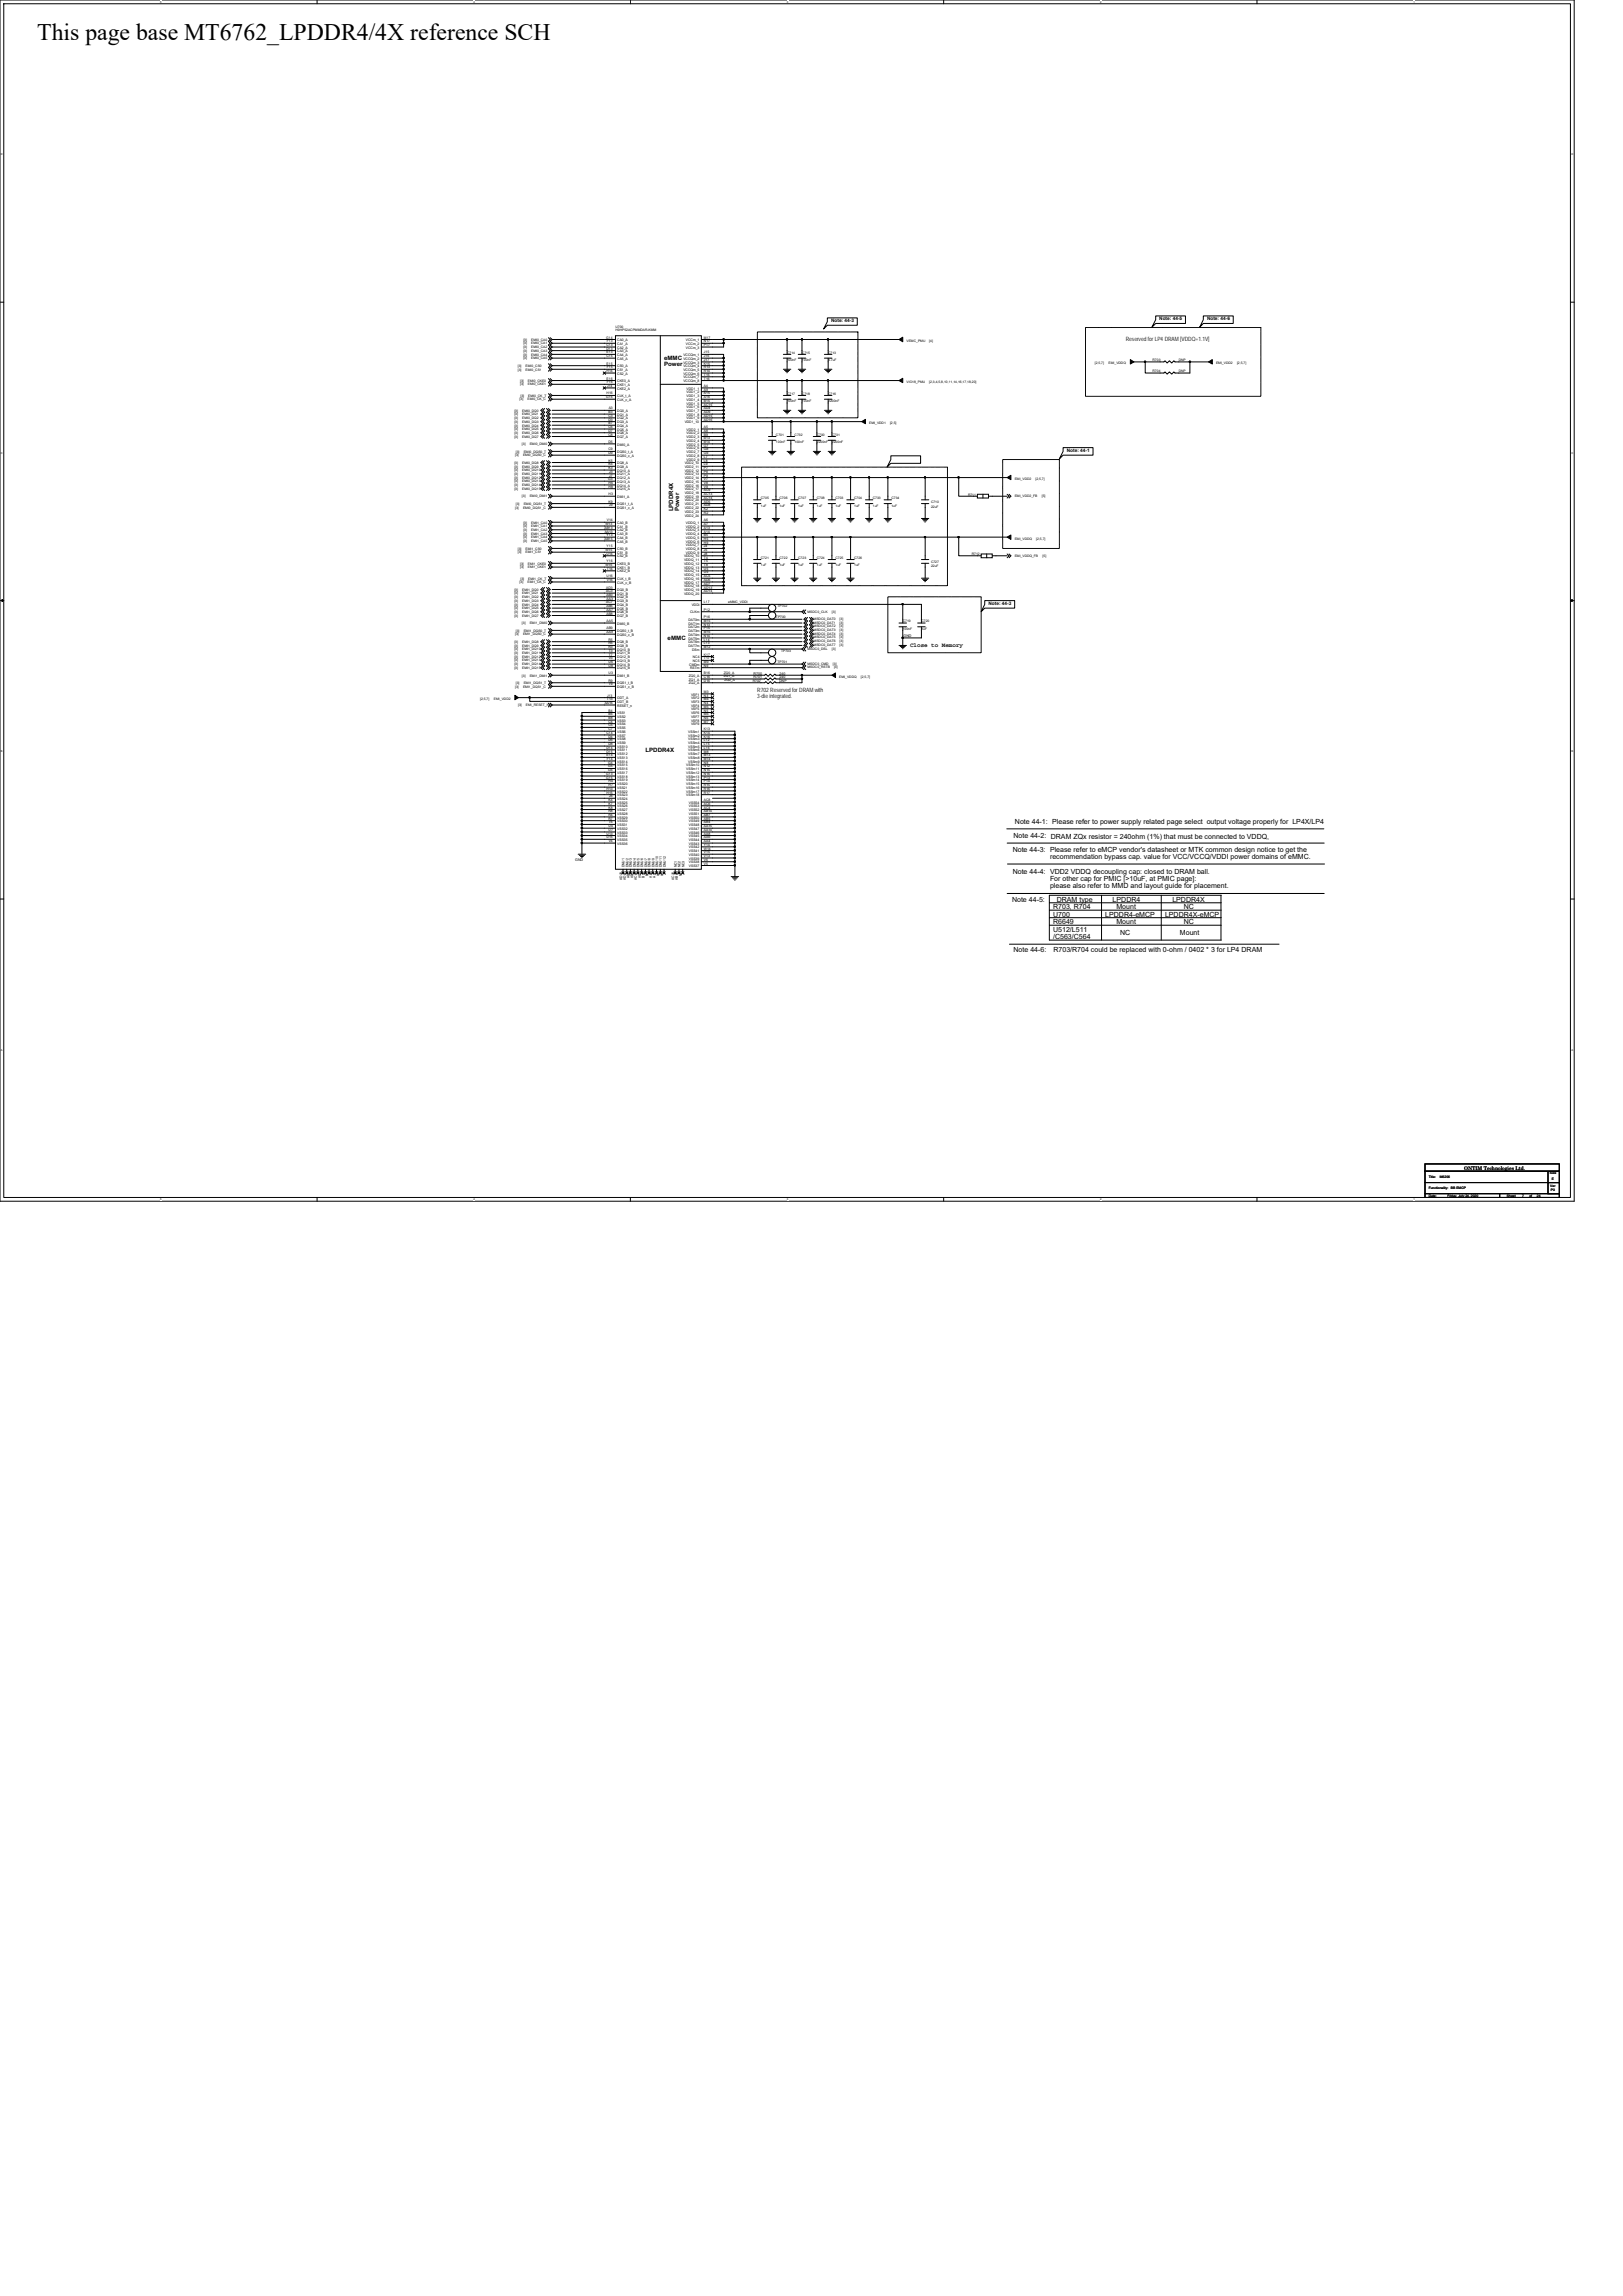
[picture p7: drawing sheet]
<svg xmlns="http://www.w3.org/2000/svg" width="210mm" height="297mm" viewBox="0 0 210 297" stroke-linecap="round" stroke-linejoin="round" font-family="sans-serif">
<defs><g id="words">
<text font-size="3.1" x="4.8" y="5.2">This page base MT6762_LPDDR4/4X reference SCH</text>
<g font-size=".9">
<text x="131.3" y="106.6">Note 44-1: Please refer to power supply related page select output voltage properly for LP4X/LP4</text>
<text x="131" y="110.2">Note 44-3: Please refer to eMCP vendor's datasheet or MTK common design notice to get the</text>
<text x="131" y="113">Note 44-4: VDD2 VDDQ decoupling cap: closed to DRAM ball.</text>
<text x="131.1" y="108.5">Note 44-2: DRAM ZQx resistor = 240ohm (1%) that must be connected to VDDQ,</text>
<text x="135.8" y="114">For other cap for PMIC [&gt;10uF, at PMIC page]:</text>
<text x="135.8" y="111.2">recommendation bypass cap. value for VCC/VCCQ/VDDI power domains of eMMC.</text>
<text x="130.9" y="116.6">Note 44-5:</text>
<text x="135.8" y="114.9">please also refer to MMD and layout guide for placement.</text>
<text x="136.2" y="117.6">R703, R704</text>
<text x="136.2" y="119.5">R6649</text>
<text x="136.2" y="118.6">U700</text>
<text x="136.7" y="116.6">DRAM type</text>
<text x="143" y="118.6">LPDDR4-eMCP</text>
<text x="144" y="116.6">LPDDR4</text>
<text x="144.4" y="117.6">Mount</text>
<text x="144.4" y="119.5">Mount</text>
<text x="150.7" y="118.6">LPDDR4X-eMCP</text>
<text x="151.7" y="116.6">LPDDR4X</text>
<text x="153.1" y="117.6">NC</text>
<text x="153.1" y="119.5">NC</text>
<text x="131.1" y="123.2">Note 44-6:</text>
<text x="136.2" y="120.5">U512/L511</text>
<text x="136.2" y="121.5">/C563/C564</text>
<text x="136.3" y="123.2">R703/R704 could be replaced with 0-ohm / 0402 * 3 for LP4 DRAM</text>
<text x="144.9" y="121">NC</text>
<text x="152.7" y="121">Mount</text>
</g>
<g font-size=".8">
<text x="85.9" y="46.6">eMMC</text>
<text x="85.9" y="47.3">Power</text>
<text x="145.6" y="44.1">Reserved for LP4 DRAM [VDDQ=1.1V]</text>
<text x="87.1" y="66.2" transform="rotate(-90 87.1 66.2)">LPDDR4X</text>
<text x="87.9" y="66.2" transform="rotate(-90 87.9 66.2)">Power</text>
<text x="86.4" y="82.8">eMMC</text>
<text x="117.8" y="83.7">Close to Memory</text>
<text x="98" y="89.5">R702 Reserved for DRAM with</text>
<text x="98" y="90.3">3-die integrated.</text>
<text x="83.5" y="97.2">LPDDR4X</text>
</g>
<text font-size=".7" x="189.4" y="151.3">ONTIM Technologies Ltd.</text>
<g font-size=".6">
<text x="107.5" y="41.7">Note: 44-3</text>
<text x="150" y="41.4">Note: 44-5</text>
<text x="156.2" y="41.4">Note: 44-6</text>
<text x="138" y="58.5">Note: 44-1</text>
<text x="127.9" y="78.3">Note: 44-3</text>
</g>
<g font-size=".5">
<text x="116.9" y="82.4">GND</text>
<text x="97.5" y="87.8">R701</text>
<text x="97.5" y="87.3">R700</text>
<text x="100.9" y="87.8">240</text>
<text x="100.9" y="87.3">240</text>
<text x="74.4" y="111.4">GND</text>
</g>
<g font-size=".4">
<text x="67" y="47.5">[3]</text>
<text x="67" y="47.9">[3]</text>
<text x="67.7" y="44.1">[3]</text>
<text x="67.7" y="44.6">[3]</text>
<text x="67.7" y="45">[3]</text>
<text x="67.7" y="45.5">[3]</text>
<text x="67.7" y="46">[3]</text>
<text x="67.7" y="46.5">[3]</text>
<text x="68" y="47.5">EMI0_CS0</text>
<text x="68" y="47.9">EMI0_CS1</text>
<text x="68.7" y="44.1">EMI0_CA0</text>
<text x="68.7" y="44.6">EMI0_CA1</text>
<text x="68.7" y="45">EMI0_CA2</text>
<text x="68.7" y="45.5">EMI0_CA3</text>
<text x="68.7" y="46">EMI0_CA4</text>
<text x="68.7" y="46.5">EMI0_CA5</text>
<text x="78.4" y="43.8">G14</text>
<text x="78.5" y="46.2">C15</text>
<text x="78.5" y="45.2">D13</text>
<text x="78.5" y="44.8">C13</text>
<text x="78.5" y="47.2">E15</text>
<text x="78.5" y="45.7">E13</text>
<text x="78.5" y="44.3">F13</text>
<text x="78.5" y="47.6">F15</text>
<text x="79.6" y="42.4">U700</text>
<text x="79.6" y="42.9">H9HP52ACPMMDAR-KMM</text>
<text x="79.9" y="47.5">CS0_A</text>
<text x="79.9" y="46.5">CA5_A</text>
<text x="79.9" y="46.1">CA4_A</text>
<text x="79.9" y="45.6">CA3_A</text>
<text x="79.9" y="45.1">CA2_A</text>
<text x="79.9" y="44.6">CA1_A</text>
<text x="79.9" y="48">CS1_A</text>
<text x="79.9" y="44.1">CA0_A</text>
<text x="88.4" y="48">VCCQm_5</text>
<text x="88.4" y="47.5">VCCQm_4</text>
<text x="88.4" y="47">VCCQm_3</text>
<text x="88.4" y="46.1">VCCQm_1</text>
<text x="88.4" y="46.5">VCCQm_2</text>
<text x="88.8" y="44.1">VCCm_1</text>
<text x="88.8" y="44.6">VCCm_2</text>
<text x="88.8" y="45.1">VCCm_3</text>
<text x="91.1" y="47.6">R13</text>
<text x="91.1" y="47.2">K15</text>
<text x="91.1" y="46.7">J17</text>
<text x="91.1" y="45.7">J15</text>
<text x="91.1" y="46.2">J16</text>
<text x="91.1" y="43.8">M17</text>
<text x="91.1" y="44.3">N17</text>
<text x="91.1" y="44.8">P17</text>
<text x="101.8" y="45.8">C714</text>
<text x="101.8" y="46.7">100nF</text>
<text x="103.8" y="45.8">C715</text>
<text x="103.8" y="46.7">100nF</text>
<text x="107.1" y="45.8">C713</text>
<text x="107.1" y="46.7">4.7uF</text>
<text x="117.3" y="44.2">VEMC_PMU</text>
<text x="120.2" y="44.2">[4]</text>
<text x="141.6" y="47.1">[2,5,7]</text>
<text x="143.4" y="47.1">EMI_VDDQ</text>
<text x="149.1" y="46.7">R703</text>
<text x="152.5" y="46.7">DNP</text>
<text x="157.3" y="47.1">EMI_VDD2</text>
<text x="160" y="47.1">[2,5,7]</text>
<text x="66.5" y="53.3">[3]</text>
<text x="66.5" y="53.7">[3]</text>
<text x="67.2" y="51.8">[3]</text>
<text x="67.3" y="49.4">[3]</text>
<text x="67.3" y="49.9">[3]</text>
<text x="67.3" y="51.3">[3]</text>
<text x="67.6" y="53.3">EMI0_DQ0</text>
<text x="67.6" y="53.7">EMI0_DQ1</text>
<text x="68.2" y="51.8">EMI0_CK_C</text>
<text x="68.3" y="49.4">EMI0_CKE0</text>
<text x="68.3" y="49.9">EMI0_CKE1</text>
<text x="68.3" y="51.3">EMI0_CK_T</text>
<text x="78.4" y="51.5">G16</text>
<text x="78.5" y="49.1">E16</text>
<text x="78.5" y="48.1">H14</text>
<text x="78.5" y="51">H16</text>
<text x="78.5" y="49.6">F16</text>
<text x="78.5" y="50.1">J14</text>
<text x="78.7" y="53.9">C3</text>
<text x="78.7" y="53.4">B3</text>
<text x="78.8" y="53">A3</text>
<text x="79.9" y="50.4">CKE2_A</text>
<text x="79.9" y="49.4">CKE0_A</text>
<text x="79.9" y="49.9">CKE1_A</text>
<text x="79.9" y="53.3">DQ0_A</text>
<text x="79.9" y="48.5">CS2_A</text>
<text x="79.9" y="53.8">DQ1_A</text>
<text x="79.9" y="51.4">CLK_t_A</text>
<text x="79.9" y="51.9">CLK_c_A</text>
<text x="88.4" y="48.5">VCCQm_6</text>
<text x="88.4" y="49">VCCQm_7</text>
<text x="88.4" y="49.4">VCCQm_8</text>
<text x="88.8" y="52.3">VDD1_5</text>
<text x="88.8" y="52.8">VDD1_6</text>
<text x="88.8" y="53.3">VDD1_7</text>
<text x="88.8" y="53.8">VDD1_8</text>
<text x="88.8" y="50.4">VDD1_1</text>
<text x="88.8" y="50.9">VDD1_2</text>
<text x="88.8" y="51.4">VDD1_3</text>
<text x="88.8" y="51.9">VDD1_4</text>
<text x="91.1" y="48.1">R14</text>
<text x="91.1" y="48.6">T15</text>
<text x="91.1" y="49.1">T16</text>
<text x="91.1" y="52">B15</text>
<text x="91.1" y="52.5">AC15</text>
<text x="91.1" y="53">AD4</text>
<text x="91.1" y="53.4">AD9</text>
<text x="91.1" y="50.1">A4</text>
<text x="91.1" y="50.5">A9</text>
<text x="91.1" y="51">A15</text>
<text x="91.1" y="51.5">A16</text>
<text x="91.1" y="53.9">AD15</text>
<text x="101.8" y="51.1">C717</text>
<text x="101.8" y="52">100nF</text>
<text x="103.8" y="51.1">C718</text>
<text x="103.8" y="52">100nF</text>
<text x="107.1" y="51.1">C716</text>
<text x="107.1" y="52">2200nF</text>
<text x="117.3" y="49.5">VIO18_PMU</text>
<text x="120.2" y="49.5">[2,3,4,5,8,10,11,14,16,17,18,20]</text>
<text x="149.1" y="48.2">R704</text>
<text x="152.5" y="48.2">DNP</text>
<text x="66.5" y="54.2">[3]</text>
<text x="66.5" y="54.7">[3]</text>
<text x="66.5" y="55.2">[3]</text>
<text x="66.5" y="55.7">[3]</text>
<text x="66.5" y="56.2">[3]</text>
<text x="66.5" y="56.6">[3]</text>
<text x="66.7" y="59">[3]</text>
<text x="66.7" y="58.6">[3]</text>
<text x="67.5" y="57.6">[3]</text>
<text x="67.6" y="54.2">EMI0_DQ2</text>
<text x="67.6" y="54.7">EMI0_DQ3</text>
<text x="67.6" y="55.2">EMI0_DQ4</text>
<text x="67.6" y="55.7">EMI0_DQ5</text>
<text x="67.6" y="56.2">EMI0_DQ6</text>
<text x="67.6" y="56.6">EMI0_DQ7</text>
<text x="67.7" y="59">EMI0_DQS0_C</text>
<text x="67.8" y="58.6">EMI0_DQS0_T</text>
<text x="68.5" y="57.6">EMI0_DMI0</text>
<text x="78.7" y="55.9">D7</text>
<text x="78.7" y="56.3">C8</text>
<text x="78.7" y="54.4">D3</text>
<text x="78.7" y="55.4">C6</text>
<text x="78.7" y="58.8">D9</text>
<text x="78.7" y="57.3">D5</text>
<text x="78.7" y="58.3">C9</text>
<text x="78.7" y="59.7">K5</text>
<text x="78.7" y="54.9">B7</text>
<text x="79.9" y="56.2">DQ6_A</text>
<text x="79.9" y="56.7">DQ7_A</text>
<text x="79.9" y="54.8">DQ3_A</text>
<text x="79.9" y="55.2">DQ4_A</text>
<text x="79.9" y="55.7">DQ5_A</text>
<text x="79.9" y="54.3">DQ2_A</text>
<text x="79.9" y="59.1">DQS0_c_A</text>
<text x="79.9" y="57.6">DMI0_A</text>
<text x="79.9" y="58.6">DQS0_t_A</text>
<text x="88.6" y="54.8">VDD1_10</text>
<text x="88.8" y="55.7">VDD2_1</text>
<text x="88.8" y="56.2">VDD2_2</text>
<text x="88.8" y="56.7">VDD2_3</text>
<text x="88.8" y="57.2">VDD2_4</text>
<text x="88.8" y="57.6">VDD2_5</text>
<text x="88.8" y="59.6">VDD2_9</text>
<text x="88.8" y="54.3">VDD1_9</text>
<text x="88.8" y="58.1">VDD2_6</text>
<text x="88.8" y="58.6">VDD2_7</text>
<text x="88.8" y="59.1">VDD2_8</text>
<text x="91.1" y="55.4">A5</text>
<text x="91.1" y="55.9">A8</text>
<text x="91.1" y="56.3">B9</text>
<text x="91.1" y="56.8">B13</text>
<text x="91.1" y="57.3">B14</text>
<text x="91.1" y="59.2">L7</text>
<text x="91.1" y="54.4">AD16</text>
<text x="91.1" y="57.8">G7</text>
<text x="91.1" y="58.3">G8</text>
<text x="91.1" y="58.8">G9</text>
<text x="91.1" y="59.7">L8</text>
<text x="100.4" y="56.4">C701</text>
<text x="100.4" y="57.4">100nF</text>
<text x="102.8" y="56.4">C732</text>
<text x="102.8" y="57.4">100nF</text>
<text x="105.7" y="56.4">C700</text>
<text x="105.7" y="57.4">2200nF</text>
<text x="107.6" y="56.4">C731</text>
<text x="107.6" y="57.4">2200nF</text>
<text x="112.5" y="54.8">EMI_VDD1</text>
<text x="115.1" y="54.8">[2,5]</text>
<text x="66.5" y="60">[3]</text>
<text x="66.5" y="60.5">[3]</text>
<text x="66.5" y="61">[3]</text>
<text x="66.5" y="61.4">[3]</text>
<text x="66.5" y="61.9">[3]</text>
<text x="66.5" y="62.4">[3]</text>
<text x="66.5" y="62.9">[3]</text>
<text x="66.5" y="63.4">[3]</text>
<text x="66.7" y="65.8">[3]</text>
<text x="66.7" y="65.3">[3]</text>
<text x="67.5" y="64.3">[3]</text>
<text x="67.6" y="60">EMI0_DQ8</text>
<text x="67.6" y="60.5">EMI0_DQ9</text>
<text x="67.6" y="61">EMI0_DQ10</text>
<text x="67.6" y="61.4">EMI0_DQ11</text>
<text x="67.6" y="61.9">EMI0_DQ12</text>
<text x="67.6" y="62.4">EMI0_DQ13</text>
<text x="67.6" y="62.9">EMI0_DQ14</text>
<text x="67.6" y="63.4">EMI0_DQ15</text>
<text x="67.7" y="65.8">EMI0_DQS1_C</text>
<text x="67.8" y="65.3">EMI0_DQS1_T</text>
<text x="68.5" y="64.3">EMI0_DMI1</text>
<text x="78.7" y="62.1">G3</text>
<text x="78.7" y="60.2">K6</text>
<text x="78.7" y="60.7">K3</text>
<text x="78.7" y="64.1">H3</text>
<text x="78.7" y="63.1">H8</text>
<text x="78.7" y="65">K9</text>
<text x="78.7" y="62.6">H6</text>
<text x="78.8" y="61.2">J3</text>
<text x="78.8" y="61.7">J7</text>
<text x="78.8" y="65.5">J9</text>
<text x="79.9" y="62.5">DQ13_A</text>
<text x="79.9" y="60.5">DQ9_A</text>
<text x="79.9" y="61.5">DQ11_A</text>
<text x="79.9" y="62">DQ12_A</text>
<text x="79.9" y="61">DQ10_A</text>
<text x="79.9" y="60">DQ8_A</text>
<text x="79.9" y="64.4">DMI1_A</text>
<text x="79.9" y="63.4">DQ15_A</text>
<text x="79.9" y="65.4">DQS1_t_A</text>
<text x="79.9" y="62.9">DQ14_A</text>
<text x="79.9" y="65.8">DQS1_c_A</text>
<text x="88.6" y="63.9">VDD2_18</text>
<text x="88.6" y="61">VDD2_12</text>
<text x="88.6" y="64.4">VDD2_19</text>
<text x="88.6" y="64.9">VDD2_20</text>
<text x="88.6" y="65.4">VDD2_21</text>
<text x="88.6" y="65.8">VDD2_22</text>
<text x="88.6" y="60">VDD2_10</text>
<text x="88.6" y="60.5">VDD2_11</text>
<text x="88.6" y="61.5">VDD2_13</text>
<text x="88.6" y="62">VDD2_14</text>
<text x="88.6" y="62.5">VDD2_15</text>
<text x="88.6" y="62.9">VDD2_16</text>
<text x="88.6" y="63.4">VDD2_17</text>
<text x="91.1" y="63.6">AC9</text>
<text x="91.1" y="60.7">P7</text>
<text x="91.1" y="64.1">AC13</text>
<text x="91.1" y="64.5">AC14</text>
<text x="91.1" y="65">AD5</text>
<text x="91.1" y="65.5">AD8</text>
<text x="91.1" y="66">K2</text>
<text x="91.1" y="60.2">L9</text>
<text x="91.1" y="61.2">P8</text>
<text x="91.1" y="61.7">P9</text>
<text x="91.1" y="62.1">V7</text>
<text x="91.1" y="62.6">V8</text>
<text x="91.1" y="63.1">V9</text>
<text x="98.4" y="64.6">C705</text>
<text x="98.4" y="65.6">1uF</text>
<text x="100.9" y="64.6">C706</text>
<text x="100.9" y="65.6">1uF</text>
<text x="103.3" y="64.6">C707</text>
<text x="103.3" y="65.6">1uF</text>
<text x="105.7" y="64.6">C708</text>
<text x="105.7" y="65.6">1uF</text>
<text x="108.1" y="64.6">C703</text>
<text x="108.1" y="65.6">1uF</text>
<text x="110.5" y="64.6">C704</text>
<text x="110.5" y="65.6">1uF</text>
<text x="112.9" y="64.6">C733</text>
<text x="112.9" y="65.6">1uF</text>
<text x="115.3" y="64.6">C734</text>
<text x="115.3" y="65.6">1uF</text>
<text x="120.5" y="65.1">C710</text>
<text x="120.5" y="65.7">22uF</text>
<text x="125.2" y="64.1">R711</text>
<text x="131.3" y="62.1">EMI_VDD2</text>
<text x="131.3" y="64.3">EMI_VDD2_FB</text>
<text x="134" y="62.1">[2,5,7]</text>
<text x="134.8" y="64.3">[5]</text>
<text x="67" y="71.1">[3]</text>
<text x="67" y="71.6">[3]</text>
<text x="67.7" y="67.7">[3]</text>
<text x="67.7" y="68.2">[3]</text>
<text x="67.7" y="68.7">[3]</text>
<text x="67.7" y="69.2">[3]</text>
<text x="67.7" y="69.7">[3]</text>
<text x="67.7" y="70.1">[3]</text>
<text x="68" y="71.1">EMI1_CS0</text>
<text x="68" y="71.6">EMI1_CS1</text>
<text x="68.7" y="67.7">EMI1_CA0</text>
<text x="68.7" y="68.2">EMI1_CA1</text>
<text x="68.7" y="68.7">EMI1_CA2</text>
<text x="68.7" y="69.2">EMI1_CA3</text>
<text x="68.7" y="69.7">EMI1_CA4</text>
<text x="68.7" y="70.1">EMI1_CA5</text>
<text x="78.2" y="69.8">AB15</text>
<text x="78.2" y="68.4">AB13</text>
<text x="78.2" y="68.9">AA13</text>
<text x="78.3" y="71.3">W15</text>
<text x="78.3" y="67.9">W13</text>
<text x="78.5" y="71.8">U14</text>
<text x="78.5" y="69.4">Y13</text>
<text x="78.5" y="70.8">Y15</text>
<text x="78.5" y="67.4">V14</text>
<text x="79.9" y="70.2">CA5_B</text>
<text x="79.9" y="68.7">CA2_B</text>
<text x="79.9" y="71.6">CS1_B</text>
<text x="79.9" y="68.3">CA1_B</text>
<text x="79.9" y="69.2">CA3_B</text>
<text x="79.9" y="69.7">CA4_B</text>
<text x="79.9" y="67.8">CA0_B</text>
<text x="79.9" y="71.2">CS0_B</text>
<text x="88.6" y="66.3">VDD2_23</text>
<text x="88.6" y="66.8">VDD2_24</text>
<text x="88.8" y="68.7">VDDQ_3</text>
<text x="88.8" y="69.2">VDDQ_4</text>
<text x="88.8" y="68.3">VDDQ_2</text>
<text x="88.8" y="67.8">VDDQ_1</text>
<text x="88.8" y="69.7">VDDQ_5</text>
<text x="88.8" y="70.7">VDDQ_7</text>
<text x="88.8" y="71.2">VDDQ_8</text>
<text x="88.8" y="71.6">VDDQ_9</text>
<text x="88.8" y="70.2">VDDQ_6</text>
<text x="91.1" y="71.8">J8</text>
<text x="91.1" y="68.4">A13</text>
<text x="91.1" y="68.9">A14</text>
<text x="91.1" y="67.9">A7</text>
<text x="91.1" y="67.4">A6</text>
<text x="91.1" y="69.4">B5</text>
<text x="91.1" y="70.3">H9</text>
<text x="91.1" y="70.8">J4</text>
<text x="91.1" y="71.3">J5</text>
<text x="91.1" y="66.5">R2</text>
<text x="91.1" y="69.8">H5</text>
<text x="125.7" y="71.8">R712</text>
<text x="131.3" y="69.8">EMI_VDDQ</text>
<text x="134.1" y="69.8">[2,5,7]</text>
<text x="66.5" y="76.4">[3]</text>
<text x="66.5" y="76.9">[3]</text>
<text x="66.5" y="77.4">[3]</text>
<text x="66.5" y="77.9">[3]</text>
<text x="67.2" y="75.5">[3]</text>
<text x="67.3" y="73">[3]</text>
<text x="67.3" y="73.5">[3]</text>
<text x="67.3" y="75">[3]</text>
<text x="67.6" y="76.4">EMI1_DQ0</text>
<text x="67.6" y="76.9">EMI1_DQ1</text>
<text x="67.6" y="77.4">EMI1_DQ2</text>
<text x="67.6" y="77.9">EMI1_DQ3</text>
<text x="68.2" y="75.5">EMI1_CK_C</text>
<text x="68.3" y="73">EMI1_CKE0</text>
<text x="68.3" y="73.5">EMI1_CKE1</text>
<text x="68.3" y="75">EMI1_CK_T</text>
<text x="78.3" y="73.2">W16</text>
<text x="78.4" y="76.1">AD3</text>
<text x="78.4" y="76.6">AC3</text>
<text x="78.5" y="77.1">AB3</text>
<text x="78.5" y="72.7">Y16</text>
<text x="78.5" y="77.6">AA3</text>
<text x="78.5" y="74.7">U16</text>
<text x="78.5" y="75.2">V16</text>
<text x="78.5" y="73.7">T14</text>
<text x="79.9" y="73.6">CKE1_B</text>
<text x="79.9" y="72.1">CS2_B</text>
<text x="79.9" y="74.1">CKE2_B</text>
<text x="79.9" y="73.1">CKE0_B</text>
<text x="79.9" y="76.5">DQ0_B</text>
<text x="79.9" y="76.9">DQ1_B</text>
<text x="79.9" y="77.4">DQ2_B</text>
<text x="79.9" y="77.9">DQ3_B</text>
<text x="79.9" y="75">CLK_t_B</text>
<text x="79.9" y="75.5">CLK_c_B</text>
<text x="88.5" y="75">VDDQ_16</text>
<text x="88.5" y="73.1">VDDQ_12</text>
<text x="88.5" y="75.5">VDDQ_17</text>
<text x="88.5" y="72.6">VDDQ_11</text>
<text x="88.5" y="73.6">VDDQ_13</text>
<text x="88.5" y="74.5">VDDQ_15</text>
<text x="88.5" y="76">VDDQ_18</text>
<text x="88.5" y="72.1">VDDQ_10</text>
<text x="88.5" y="76.5">VDDQ_19</text>
<text x="88.5" y="76.9">VDDQ_20</text>
<text x="88.5" y="74.1">VDDQ_14</text>
<text x="91.1" y="74.7">AC5</text>
<text x="91.1" y="72.7">T5</text>
<text x="91.1" y="75.2">AD6</text>
<text x="91.1" y="72.3">T4</text>
<text x="91.1" y="73.2">T8</text>
<text x="91.1" y="74.2">U9</text>
<text x="91.1" y="75.6">AD7</text>
<text x="91.1" y="76.1">AD13</text>
<text x="91.1" y="76.6">AD14</text>
<text x="91.1" y="73.7">U5</text>
<text x="94.2" y="78">eMMC_VDDI</text>
<text x="98.4" y="72.3">C721</text>
<text x="98.4" y="73.3">1uF</text>
<text x="100.9" y="72.3">C722</text>
<text x="100.9" y="73.3">1uF</text>
<text x="103.3" y="72.3">C723</text>
<text x="103.3" y="73.3">1uF</text>
<text x="105.7" y="72.3">C724</text>
<text x="105.7" y="73.3">1uF</text>
<text x="108.1" y="72.3">C725</text>
<text x="108.1" y="73.3">1uF</text>
<text x="110.5" y="72.3">C726</text>
<text x="110.5" y="73.3">1uF</text>
<text x="120.5" y="72.8">C727</text>
<text x="120.5" y="73.4">22uF</text>
<text x="131.3" y="72">EMI_VDDQ_FB</text>
<text x="134.9" y="72">[5]</text>
<text x="66.5" y="78.3">[3]</text>
<text x="66.5" y="78.8">[3]</text>
<text x="66.5" y="79.3">[3]</text>
<text x="66.5" y="79.8">[3]</text>
<text x="66.5" y="83.2">[3]</text>
<text x="66.5" y="83.7">[3]</text>
<text x="66.7" y="82.2">[3]</text>
<text x="66.7" y="81.7">[3]</text>
<text x="67.5" y="80.8">[3]</text>
<text x="67.6" y="78.3">EMI1_DQ4</text>
<text x="67.6" y="78.8">EMI1_DQ5</text>
<text x="67.6" y="79.3">EMI1_DQ6</text>
<text x="67.6" y="79.8">EMI1_DQ7</text>
<text x="67.6" y="83.2">EMI1_DQ8</text>
<text x="67.6" y="83.7">EMI1_DQ9</text>
<text x="67.7" y="82.2">EMI1_DQS0_C</text>
<text x="67.8" y="81.7">EMI1_DQS0_T</text>
<text x="68.5" y="80.8">EMI1_DMI0</text>
<text x="78.4" y="78.1">AC7</text>
<text x="78.5" y="78.5">AB6</text>
<text x="78.5" y="79.5">AB8</text>
<text x="78.5" y="81.4">AB9</text>
<text x="78.5" y="79">AA7</text>
<text x="78.5" y="81.9">AA9</text>
<text x="78.5" y="80.5">AA5</text>
<text x="78.7" y="82.9">R5</text>
<text x="78.7" y="83.4">R6</text>
<text x="78.7" y="83.8">R3</text>
<text x="79.9" y="78.4">DQ4_B</text>
<text x="79.9" y="78.9">DQ5_B</text>
<text x="79.9" y="79.4">DQ6_B</text>
<text x="79.9" y="79.8">DQ7_B</text>
<text x="79.9" y="83.2">DQ8_B</text>
<text x="79.9" y="83.7">DQ9_B</text>
<text x="79.9" y="81.8">DQS0_t_B</text>
<text x="79.9" y="82.3">DQS0_c_B</text>
<text x="79.9" y="80.8">DMI0_B</text>
<text x="89.1" y="80.3">DAT0m</text>
<text x="89.1" y="80.8">DAT1m</text>
<text x="89.1" y="81.3">DAT2m</text>
<text x="89.1" y="81.8">DAT3m</text>
<text x="89.1" y="82.3">DAT4m</text>
<text x="89.1" y="82.7">DAT5m</text>
<text x="89.1" y="83.2">DAT6m</text>
<text x="89.1" y="83.7">DAT7m</text>
<text x="89.3" y="79.4">CLKm</text>
<text x="89.5" y="78.4">VDDi</text>
<text x="91.1" y="80">P16</text>
<text x="91.1" y="80.5">M15</text>
<text x="91.1" y="81">N13</text>
<text x="91.1" y="81.4">P15</text>
<text x="91.1" y="81.9">M16</text>
<text x="91.1" y="82.4">N14</text>
<text x="91.1" y="82.9">L14</text>
<text x="91.1" y="83.4">L13</text>
<text x="91.1" y="78.1">L17</text>
<text x="91.1" y="79">P12</text>
<text x="91.1" y="83.8">M12</text>
<text x="100.4" y="79.9">TP700</text>
<text x="100.6" y="78.6">TP702</text>
<text x="104.5" y="79.3">MSDC0_CLK</text>
<text x="105.3" y="83.6">MSDC0_DAT7</text>
<text x="105.3" y="83.1">MSDC0_DAT6</text>
<text x="105.3" y="82.6">MSDC0_DAT5</text>
<text x="105.3" y="82.1">MSDC0_DAT4</text>
<text x="105.3" y="81.6">MSDC0_DAT3</text>
<text x="105.3" y="81.2">MSDC0_DAT2</text>
<text x="105.3" y="80.7">MSDC0_DAT1</text>
<text x="105.3" y="80.2">MSDC0_DAT0</text>
<text x="107.6" y="79.3">[3]</text>
<text x="108.6" y="83.6">[3]</text>
<text x="108.6" y="83.1">[3]</text>
<text x="108.6" y="82.6">[3]</text>
<text x="108.6" y="82.1">[3]</text>
<text x="108.6" y="81.6">[3]</text>
<text x="108.6" y="81.2">[3]</text>
<text x="108.6" y="80.7">[3]</text>
<text x="108.6" y="80.2">[3]</text>
<text x="116.8" y="80.5">C719</text>
<text x="116.8" y="81.5">100nF</text>
<text x="119.2" y="80.5">C720</text>
<text x="119.2" y="81.5">1uF</text>
<text x="66.5" y="84.1">[3]</text>
<text x="66.5" y="84.6">[3]</text>
<text x="66.5" y="85.1">[3]</text>
<text x="66.5" y="85.6">[3]</text>
<text x="66.5" y="86.1">[3]</text>
<text x="66.5" y="86.6">[3]</text>
<text x="66.7" y="89">[3]</text>
<text x="66.7" y="88.5">[3]</text>
<text x="67.5" y="87.5">[3]</text>
<text x="67.6" y="84.1">EMI1_DQ10</text>
<text x="67.6" y="84.6">EMI1_DQ11</text>
<text x="67.6" y="85.1">EMI1_DQ12</text>
<text x="67.6" y="85.6">EMI1_DQ13</text>
<text x="67.6" y="86.1">EMI1_DQ14</text>
<text x="67.6" y="86.6">EMI1_DQ15</text>
<text x="67.7" y="89">EMI1_DQS1_C</text>
<text x="67.8" y="88.5">EMI1_DQS1_T</text>
<text x="68.5" y="87.5">EMI1_DMI1</text>
<text x="78.7" y="88.2">R9</text>
<text x="78.7" y="85.8">U6</text>
<text x="78.7" y="86.3">U8</text>
<text x="78.7" y="87.2">U3</text>
<text x="78.8" y="85.3">V3</text>
<text x="78.8" y="84.3">T3</text>
<text x="78.8" y="84.8">T7</text>
<text x="78.8" y="88.7">T9</text>
<text x="79.9" y="84.2">DQ10_B</text>
<text x="79.9" y="84.7">DQ11_B</text>
<text x="79.9" y="85.2">DQ12_B</text>
<text x="79.9" y="85.6">DQ13_B</text>
<text x="79.9" y="86.1">DQ14_B</text>
<text x="79.9" y="86.6">DQ15_B</text>
<text x="79.9" y="88.5">DQS1_t_B</text>
<text x="79.9" y="89">DQS1_c_B</text>
<text x="79.9" y="87.6">DMI1_B</text>
<text x="89.1" y="87.6">ZQ0_A</text>
<text x="89.1" y="88.1">ZQ1_A</text>
<text x="89.1" y="88.5">ZQ2_A</text>
<text x="89.2" y="86.1">CMDm</text>
<text x="89.3" y="86.6">RSTm</text>
<text x="89.4" y="90">VSF1</text>
<text x="89.6" y="84.2">DSm</text>
<text x="89.6" y="85.2">NC4</text>
<text x="89.6" y="85.6">NC5</text>
<text x="91.1" y="87.2">B16</text>
<text x="91.1" y="87.7">C16</text>
<text x="91.1" y="84.8">K17</text>
<text x="91.1" y="88.2">D16</text>
<text x="91.1" y="85.3">T17</text>
<text x="91.1" y="89.6">M3</text>
<text x="91.1" y="85.8">M9</text>
<text x="91.1" y="86.3">N9</text>
<text x="93.6" y="87.6">ZQ1_A</text>
<text x="93.6" y="87.1">ZQ0_A</text>
<text x="93.7" y="88.1">ZQ2_A</text>
<text x="97.4" y="88.2">R702</text>
<text x="100.6" y="85.7">TP701</text>
<text x="100.9" y="88.2">DNP</text>
<text x="101.1" y="84.4">TP703</text>
<text x="104.5" y="86.4">MSDC0_RSTB</text>
<text x="104.5" y="86">MSDC0_CMD</text>
<text x="104.5" y="84">MSDC0_DSL</text>
<text x="107.6" y="84">[3]</text>
<text x="107.8" y="86">[3]</text>
<text x="107.9" y="86.4">[3]</text>
<text x="108.6" y="87.7">EMI_VDDQ</text>
<text x="111.4" y="87.7">[2,5,7]</text>
<text x="62.1" y="90.6">[2,5,7]</text>
<text x="63.9" y="90.6">EMI_VDD2</text>
<text x="67" y="91.4">[3]</text>
<text x="68.1" y="91.4">EMI_RESET_N</text>
<text x="78.2" y="91.1">AA16</text>
<text x="78.5" y="95">C14</text>
<text x="78.5" y="90.6">T13</text>
<text x="78.5" y="90.1">J13</text>
<text x="78.7" y="95.4">D4</text>
<text x="78.7" y="95.9">D6</text>
<text x="78.7" y="93.5">C4</text>
<text x="78.7" y="94">C5</text>
<text x="78.7" y="94.5">C7</text>
<text x="78.7" y="92.1">B4</text>
<text x="78.7" y="92.5">B6</text>
<text x="78.7" y="93">B8</text>
<text x="79.9" y="95.3">VSS7</text>
<text x="79.9" y="95.8">VSS8</text>
<text x="79.9" y="91">ODT_B</text>
<text x="79.9" y="90.5">ODT_A</text>
<text x="79.9" y="91.4">RESET_n</text>
<text x="79.9" y="92.4">VSS1</text>
<text x="79.9" y="92.9">VSS2</text>
<text x="79.9" y="93.4">VSS3</text>
<text x="79.9" y="93.8">VSS4</text>
<text x="79.9" y="94.3">VSS5</text>
<text x="79.9" y="94.8">VSS6</text>
<text x="89" y="95.3">VSSm2</text>
<text x="89" y="95.8">VSSm3</text>
<text x="89" y="94.8">VSSm1</text>
<text x="89.4" y="90.5">VSF2</text>
<text x="89.4" y="91">VSF3</text>
<text x="89.4" y="91.4">VSF4</text>
<text x="89.4" y="91.9">VSF5</text>
<text x="89.4" y="92.4">VSF6</text>
<text x="89.4" y="92.9">VSF7</text>
<text x="89.4" y="93.4">VSF8</text>
<text x="89.4" y="93.8">VSF9</text>
<text x="91.1" y="90.1">N3</text>
<text x="91.1" y="90.6">M4</text>
<text x="91.1" y="91.1">N4</text>
<text x="91.1" y="91.6">M5</text>
<text x="91.1" y="92.1">N5</text>
<text x="91.1" y="92.5">M6</text>
<text x="91.1" y="93">N6</text>
<text x="91.1" y="93.5">M7</text>
<text x="91.1" y="95">K14</text>
<text x="91.1" y="95.4">K16</text>
<text x="91.1" y="95.9">L12</text>
<text x="91.1" y="94.5">K13</text>
<text x="78.4" y="100.3">G13</text>
<text x="78.4" y="100.7">G15</text>
<text x="78.5" y="96.9">D14</text>
<text x="78.5" y="97.4">D15</text>
<text x="78.5" y="97.9">E14</text>
<text x="78.5" y="98.3">F14</text>
<text x="78.7" y="98.8">G4</text>
<text x="78.7" y="99.3">G5</text>
<text x="78.7" y="99.8">G6</text>
<text x="78.7" y="96.4">D8</text>
<text x="78.7" y="101.2">H4</text>
<text x="78.7" y="101.7">H7</text>
<text x="79.9" y="96.2">VSS9</text>
<text x="79.9" y="98.2">VSS13</text>
<text x="79.9" y="98.7">VSS14</text>
<text x="79.9" y="99.1">VSS15</text>
<text x="79.9" y="99.6">VSS16</text>
<text x="79.9" y="100.1">VSS17</text>
<text x="79.9" y="96.7">VSS10</text>
<text x="79.9" y="97.2">VSS11</text>
<text x="79.9" y="97.7">VSS12</text>
<text x="79.9" y="100.6">VSS18</text>
<text x="79.9" y="101.1">VSS19</text>
<text x="79.9" y="101.6">VSS20</text>
<text x="88.8" y="99.6">VSSm11</text>
<text x="88.8" y="101.1">VSSm14</text>
<text x="88.8" y="100.6">VSSm13</text>
<text x="88.8" y="100.1">VSSm12</text>
<text x="88.8" y="99.1">VSSm10</text>
<text x="88.8" y="101.6">VSSm15</text>
<text x="89" y="96.2">VSSm4</text>
<text x="89" y="96.7">VSSm5</text>
<text x="89" y="97.2">VSSm6</text>
<text x="89" y="97.7">VSSm7</text>
<text x="89" y="98.2">VSSm8</text>
<text x="89" y="98.7">VSSm9</text>
<text x="91.1" y="99.3">N12</text>
<text x="91.1" y="100.7">P13</text>
<text x="91.1" y="100.3">N16</text>
<text x="91.1" y="99.8">N15</text>
<text x="91.1" y="98.8">N8</text>
<text x="91.1" y="101.2">P14</text>
<text x="91.1" y="101.7">R15</text>
<text x="91.1" y="96.4">L15</text>
<text x="91.1" y="96.9">L16</text>
<text x="91.1" y="97.4">M8</text>
<text x="91.1" y="97.9">M13</text>
<text x="91.1" y="98.3">M14</text>
<text x="78.5" y="108">U13</text>
<text x="78.5" y="102.2">H13</text>
<text x="78.5" y="102.7">H15</text>
<text x="78.7" y="105.6">R4</text>
<text x="78.7" y="106">R7</text>
<text x="78.7" y="105.1">R8</text>
<text x="78.7" y="103.6">K4</text>
<text x="78.7" y="104.1">K7</text>
<text x="78.7" y="107">U4</text>
<text x="78.7" y="107.5">U7</text>
<text x="78.7" y="104.6">K8</text>
<text x="78.8" y="106.5">T6</text>
<text x="78.8" y="103.1">J6</text>
<text x="79.9" y="102">VSS21</text>
<text x="79.9" y="102.5">VSS22</text>
<text x="79.9" y="103">VSS23</text>
<text x="79.9" y="103.5">VSS24</text>
<text x="79.9" y="104">VSS25</text>
<text x="79.9" y="104.5">VSS26</text>
<text x="79.9" y="105.9">VSS29</text>
<text x="79.9" y="106.4">VSS30</text>
<text x="79.9" y="106.9">VSS31</text>
<text x="79.9" y="107.4">VSS32</text>
<text x="79.9" y="107.8">VSS33</text>
<text x="79.9" y="104.9">VSS27</text>
<text x="79.9" y="105.4">VSS28</text>
<text x="88.8" y="102">VSSm16</text>
<text x="88.8" y="102.5">VSSm17</text>
<text x="88.8" y="103">VSSm18</text>
<text x="89.1" y="107.8">VSS46</text>
<text x="89.1" y="107.4">VSS47</text>
<text x="89.1" y="106.9">VSS48</text>
<text x="89.1" y="106.4">VSS49</text>
<text x="89.1" y="105.9">VSS50</text>
<text x="89.1" y="105.4">VSS51</text>
<text x="89.1" y="104.9">VSS52</text>
<text x="89.1" y="104.5">VSS53</text>
<text x="89.1" y="104">VSS54</text>
<text x="91.1" y="102.2">R16</text>
<text x="91.1" y="102.7">R17</text>
<text x="91.1" y="107.5">AA14</text>
<text x="91.1" y="108">AA8</text>
<text x="91.1" y="107">AA15</text>
<text x="91.1" y="106.5">AB4</text>
<text x="91.1" y="106">AB5</text>
<text x="91.1" y="105.6">AB7</text>
<text x="91.1" y="105.1">AB14</text>
<text x="91.1" y="104.6">AC4</text>
<text x="91.1" y="104.1">AC6</text>
<text x="91.1" y="103.6">AC8</text>
<text x="78.5" y="108.5">U15</text>
<text x="78.8" y="108.9">V4</text>
<text x="79.9" y="108.3">VSS34</text>
<text x="79.9" y="108.8">VSS35</text>
<text x="79.9" y="109.3">VSS36</text>
<text x="80.5" y="113.9" transform="rotate(-90 80.5 113.9)">AD18</text>
<text x="80.8" y="112.2" transform="rotate(-90 80.8 112.2)">DNU1</text>
<text x="81" y="113.9" transform="rotate(-90 81 113.9)">AD17</text>
<text x="81.3" y="112.2" transform="rotate(-90 81.3 112.2)">DNU2</text>
<text x="81.4" y="113.6" transform="rotate(-90 81.4 113.6)">AD2</text>
<text x="81.8" y="112.2" transform="rotate(-90 81.8 112.2)">DNU3</text>
<text x="81.9" y="113.6" transform="rotate(-90 81.9 113.6)">AD1</text>
<text x="82.3" y="112.2" transform="rotate(-90 82.3 112.2)">DNU4</text>
<text x="82.4" y="113.9" transform="rotate(-90 82.4 113.9)">AC18</text>
<text x="82.7" y="112.2" transform="rotate(-90 82.7 112.2)">DNU5</text>
<text x="82.9" y="113.6" transform="rotate(-90 82.9 113.6)">AC1</text>
<text x="83.2" y="112.2" transform="rotate(-90 83.2 112.2)">DNU6</text>
<text x="83.4" y="113.6" transform="rotate(-90 83.4 113.6)">B18</text>
<text x="83.7" y="112.2" transform="rotate(-90 83.7 112.2)">DNU7</text>
<text x="83.8" y="113.3" transform="rotate(-90 83.8 113.3)">B1</text>
<text x="84.2" y="112.2" transform="rotate(-90 84.2 112.2)">DNU8</text>
<text x="84.3" y="113.6" transform="rotate(-90 84.3 113.6)">A18</text>
<text x="84.7" y="112.2" transform="rotate(-90 84.7 112.2)">DNU9</text>
<text x="84.8" y="113.6" transform="rotate(-90 84.8 113.6)">A17</text>
<text x="85.2" y="112.2" transform="rotate(-90 85.2 112.2)">DNU10</text>
<text x="85.3" y="113.3" transform="rotate(-90 85.3 113.3)">A2</text>
<text x="85.6" y="112.2" transform="rotate(-90 85.6 112.2)">DNU11</text>
<text x="85.8" y="113.3" transform="rotate(-90 85.8 113.3)">A1</text>
<text x="86.1" y="112.2" transform="rotate(-90 86.1 112.2)">DNU12</text>
<text x="87.2" y="113.9" transform="rotate(-90 87.2 113.9)">AC16</text>
<text x="87.6" y="112.2" transform="rotate(-90 87.6 112.2)">NC1</text>
<text x="87.7" y="113.9" transform="rotate(-90 87.7 113.9)">AB16</text>
<text x="88.1" y="112.2" transform="rotate(-90 88.1 112.2)">NC2</text>
<text x="88.2" y="113.3" transform="rotate(-90 88.2 113.3)">N7</text>
<text x="88.5" y="112.2" transform="rotate(-90 88.5 112.2)">NC3</text>
<text x="89.1" y="108.3">VSS45</text>
<text x="89.1" y="112.2">VSS37</text>
<text x="89.1" y="111.7">VSS38</text>
<text x="89.1" y="111.2">VSS39</text>
<text x="89.1" y="110.7">VSS40</text>
<text x="89.1" y="110.3">VSS41</text>
<text x="89.1" y="109.8">VSS42</text>
<text x="89.1" y="109.3">VSS43</text>
<text x="89.1" y="108.8">VSS44</text>
<text x="91.1" y="111.8">V5</text>
<text x="91.1" y="111.4">V6</text>
<text x="91.1" y="110.9">V13</text>
<text x="91.1" y="110.4">V15</text>
<text x="91.1" y="109.9">W14</text>
<text x="91.1" y="109.4">Y14</text>
<text x="91.1" y="108.9">AA4</text>
<text x="91.1" y="108.5">AA6</text>
<text x="184.8" y="152.4">Title:</text>
<text x="184.8" y="153.9">Functionality:</text>
<text x="184.8" y="154.8">Date:</text>
<text x="186.3" y="152.4">M6206</text>
<text x="187.3" y="154.8">Friday, July 24, 2020</text>
<text x="187.7" y="153.9">BB EMCP</text>
<text x="195" y="154.8">Sheet</text>
<text x="196.9" y="154.8">7</text>
<text x="197.9" y="154.8">of</text>
<text x="198.8" y="154.8">24</text>
<text x="200.5" y="151.9">Size</text>
<text x="200.6" y="153.5">Ver</text>
<text x="200.7" y="154.1">P0</text>
<text x="200.8" y="152.7">E</text>
</g>
<g font-size=".3">
<text x="20.7" y=".4">5</text>
<text x="61.3" y=".4">4</text>
<text x="101.8" y=".4">3</text>
<text x="142.3" y=".4">2</text>
<text x="182.9" y=".4">1</text>
<text x=".1" y="20.1">D</text>
<text x="203.3" y="20.1">D</text>
<text x=".1" y="58.7">C</text>
<text x="203.3" y="58.7">C</text>
<text x=".1" y="97.3">B</text>
<text x="203.3" y="97.3">B</text>
<text x=".1" y="135.9">A</text>
<text x="203.3" y="135.9">A</text>
<text x="20.7" y="155.3">5</text>
<text x="61.3" y="155.3">4</text>
<text x="101.8" y="155.3">3</text>
<text x="142.3" y="155.3">2</text>
<text x="182.9" y="155.3">1</text>
</g>
</g></defs>
<path d="M0 0h203.7v155.4h-203.7zM.5 .5h202.7v154.4h-202.7z" fill="none" stroke="#000" stroke-width=".13"/>
<g fill="#fff">
<path d="M20.7 .1h.2v.3h-.2z"/>
<path d="M20.7 155h.2v.4h-.2z"/>
</g>
<path d="M41 0v.5M41 154.9v.5" fill="none" stroke="#000" stroke-width=".13"/>
<g fill="#fff">
<path d="M61.3 .1h.2v.3h-.2z"/>
<path d="M61.3 155h.2v.4h-.2z"/>
</g>
<path d="M81.6 0v.5M81.6 154.9v.5" fill="none" stroke="#000" stroke-width=".13"/>
<g fill="#fff">
<path d="M101.8 .1h.2v.3h-.2z"/>
<path d="M101.8 155h.2v.4h-.2z"/>
</g>
<path d="M122.1 0v.5M122.1 154.9v.5" fill="none" stroke="#000" stroke-width=".13"/>
<g fill="#fff">
<path d="M142.3 .1h.2v.3h-.2z"/>
<path d="M142.3 155h.2v.4h-.2z"/>
</g>
<path d="M162.6 0v.5M162.6 154.9v.5" fill="none" stroke="#000" stroke-width=".13"/>
<g fill="#fff">
<path d="M182.9 .1h.2v.3h-.2z"/>
<path d="M182.9 155h.2v.4h-.2z"/>
<path d="M.1 19.8h.3v.4h-.3z"/>
<path d="M203.3 19.8h.3v.4h-.3z"/>
<path d="M.1 58.4h.3v.4h-.3z"/>
<path d="M203.3 58.4h.3v.4h-.3z"/>
</g>
<path d="M0 39.1h.5M203.2 39.1h.5" fill="none" stroke="#000" stroke-width=".13"/>
<g fill="#fff">
<path d="M.1 97h.3v.4h-.3z"/>
<path d="M203.3 97h.2v.4h-.2z"/>
</g>
<path d="M0 77.7h.5M203.2 77.7h.5" fill="none" stroke="#000" stroke-width=".13"/>
<path d="M.3 77.6l.2 .1-.2 .1zM203.2 77.7l.2-.1v.2z" fill="#000" stroke="#000" stroke-width=".13"/>
<g fill="#fff">
<path d="M.1 135.6h.3v.4h-.3z"/>
<path d="M203.3 135.6h.2v.4h-.2z"/>
</g>
<g fill="none" stroke="#000" stroke-width=".13">
<path d="M70.2 52.9l-.2 .2 .2 .2-.2 .3 .2 .2-.2 .3 .2 .2-.2 .2 .2 .3-.2 .2 .2 .3-.2 .2 .2 .3-.2 .2 .2 .2-.2 .3 .2 .2M70.2 59.6l-.2 .2 .2 .3-.2 .2 .2 .3-.2 .2 .2 .2-.2 .3 .2 .2-.2 .3 .2 .2-.2 .3 .2 .2-.2 .2 .2 .3-.2 .2 .2 .3M70.5 52.9l-.3 .2 .3 .2-.3 .3 .3 .2-.3 .3 .3 .2-.3 .2 .3 .3-.3 .2 .3 .3-.3 .2 .3 .3-.3 .2 .3 .2-.3 .3 .3 .2M70.5 59.6l-.3 .2 .3 .3-.3 .2 .3 .3-.3 .2 .3 .2-.3 .3 .3 .2-.3 .3 .3 .2-.3 .3 .3 .2-.3 .2 .3 .3-.3 .2 .3 .3M70.7 52.9l.3 .2-.3 .2 .3 .3-.3 .2 .3 .3-.3 .2 .3 .2-.3 .3 .3 .2-.3 .3 .3 .2-.3 .3 .3 .2-.3 .2 .3 .3-.3 .2M70.7 59.6l.3 .2-.3 .3 .3 .2-.3 .3 .3 .2-.3 .2 .3 .3-.3 .2 .3 .3-.3 .2 .3 .3-.3 .2 .3 .2-.3 .3 .3 .2-.3 .3M71 52.9l.2 .2-.2 .2 .2 .3-.2 .2 .2 .3-.2 .2 .2 .2-.2 .3 .2 .2-.2 .3 .2 .2-.2 .3 .2 .2-.2 .2 .2 .3-.2 .2M71 59.6l.2 .2-.2 .3 .2 .2-.2 .3 .2 .2-.2 .2 .2 .3-.2 .2 .2 .3-.2 .2 .2 .3-.2 .2 .2 .2-.2 .3 .2 .2-.2 .3M71 47.1l.2 .2-.2 .2 .2 .3-.2 .2M71 49l.2 .2-.2 .3 .2 .2-.2 .3M71 50.9l.2 .3-.2 .2 .2 .2-.2 .3M71 58.2l.2 .2-.2 .2 .2 .3-.2 .2"/>
<path d="M71 57.2l.2 .2-.2 .3M71 43.7l.2 .2-.2 .3 .2 .2-.2 .2 .2 .3-.2 .2 .2 .3-.2 .2 .2 .2-.2 .3 .2 .2-.2 .3M71.2 47.1l.2 .2M71.2 49l.2 .2M71.2 50.9l.2 .3M71.2 58.2l.2 .2M71.2 57.2l.2 .2M71.2 43.7l.2 .2M71.4 47.3h8.2M71.4 49.2h8.2M71.4 46.3h8.2M71.4 56h8.2"/>
<path d="M71.4 56.5h8.2M71.4 54.5h8.2M71.4 55h8.2M71.4 55.5h8.2M71.4 45.8h8.2M71.4 45.4h8.2M71.4 44.9h8.2M71.4 54.1h8.2M71.4 53.1h8.2M71.4 53.6h8.2M71.4 44.4h8.2M71.4 58.9h8.2"/>
<path d="M71.4 43.9h8.2M71.4 57.4h8.2M71.4 58.4h8.2M71.4 51.2h8.2M71.4 51.6h8.2M71.4 44.4l-.2 .2 .2 .3M71.4 44.9l-.2 .2 .2 .3M71.4 45.4l-.2 .2 .2 .2M71.4 45.8l-.2 .3 .2 .2M71.4 46.3l-.2 .3M71.4 47.3l-.2 .2 .2 .3M71.4 47.8l-.2 .2"/>
<path d="M71.4 49.2l-.2 .3 .2 .2M71.4 51.2l-.2 .2 .2 .2M71.4 51.6l-.2 .3M71.4 58.4l-.2 .2 .2 .3M71.4 58.9l-.2 .2M71.4 57.4l-.2 .3M71.4 49.7l-.2 .3M71.4 43.9l-.2 .3 .2 .2M78 50l.4 .4M78 48.1l.4 .3M78.2 50.2h1.4M78.2 48.3h1.4"/>
<path d="M78.3 50l-.3 .4M78.3 48.1l-.3 .3M79.6 43.4h11.1v69.1h-11.1zM79.6 49.7h-8.2M79.6 59.8h-8.2M79.6 47.8h-8.2M85.4 43.4v43.5h5.3M85.4 49.7h5.3M90.7 47.8h2.9v.5M90.7 48.3h2.9v.4M90.7 47.3h2.9v.5M90.7 52.1h2.9"/>
<path d="M90.7 52.6h2.9v.5M90.7 53.1h2.9M90.7 53.6h2.9v.5M90.7 55.5h2.9v.5M90.7 56h2.9v.5M90.7 56.5h2.9v.5M90.7 57h2.9v.4M90.7 57.4h2.9M90.7 59.4h2.9v.4M90.7 46.8h2.9v.5M90.7 45.8h2.9v.5M90.7 46.3h2.9v.5"/>
<path d="M90.7 44.4h2.9v.5h-2.9M90.7 48.7h2.9v.5M90.7 49.2h2.9M90.7 50.2h2.9v.5M90.7 50.7h2.9M90.7 51.2h2.9M90.7 51.6h2.9M90.7 54.1h2.9v.4M90.7 54.5h2.9M90.7 57.9h2.9M90.7 58.4h2.9v.5M90.7 58.9h2.9v.5"/>
<path d="M90.7 59.8h2.9v.5M93.6 49.2h8.2M93.6 43.9v.5M93.6 43.9h-2.9M93.6 43.9h8.2M93.6 50.7v.5M93.6 51.2v.4M93.6 51.6v.5M93.6 52.1v.5M93.6 53.1v.5M93.6 57.4v.5M93.6 57.9v.5"/>
<path d="M93.6 54.5h6.3M98 42.9h13v11.2h-13zM99.4 58.4h1M99.4 57h1M99.4 56.5h1M99.6 58.5h.6M99.7 58.7h.4M99.9 58.8h.1M99.9 57v1.4M101.3 53.1h1M101.3 47.8h1M101.3 46.3h1"/>
<path d="M101.3 45.8h1M101.3 51.6h1M101.3 51.2h1M101.5 53.2h.7M101.5 47.9h.7M101.6 53.4h.4M101.6 48.1h.4M101.8 53.5h.1M101.8 48.2h.1M101.8 58.4h1M101.8 49.2h2M101.8 49.2v2"/>
<path d="M101.8 43.9h2M101.8 46.3v1.5M101.8 43.9v1.9M101.8 57h1M101.8 56.5h1M101.8 51.6v1.5M102 58.5h.7M102.1 58.7h.4M102.3 58.8h.1M102.3 54.5h-2.4v2M102.3 57v1.4M102.3 54.5v2"/>
<path d="M102.3 54.5h3.4M103.3 53.1h.9M103.3 47.8h.9M103.3 51.6h.9M103.3 51.2h.9M103.3 46.3h.9M103.3 45.8h.9M103.4 53.2h.7M103.4 47.9h.7M103.6 53.4h.3M103.6 48.1h.3M103.7 53.5h.1"/>
<path d="M103.7 48.2h.1M103.8 51.6v1.5M103.8 49.2v2M103.8 46.3v1.5M103.8 43.9v1.9M103.8 43.9h3.3M103.8 49.2h3.3M105.2 58.4h1M105.2 57h1M105.2 56.5h1M105.3 58.5h.7M105.5 58.7h.4"/>
<path d="M105.6 58.8h.1M105.7 57v1.4M105.7 54.5v2M105.7 54.5h1.9M106.7 53.1h.9M106.7 47.8h.9M106.7 45.8h.9M106.7 46.3h.9M106.7 51.6h.9M106.7 51.2h.9M106.8 53.2h.7M106.8 47.9h.7"/>
<path d="M107 53.4h.3M107 48.1h.3M107 41.1h3.9v1h-3.9l-.4 .5 .4-1zM107.1 53.5h.1M107.1 48.2h.1M107.1 58.4h1M107.1 43.9v1.9M107.1 46.3v1.5M107.1 57h1M107.1 56.5h1M107.1 51.6v1.5M107.1 49.2v2"/>
<path d="M107.1 43.9h9.2M107.1 49.2h9.2M107.3 58.5h.7M107.4 58.7h.4M107.6 58.8h.1M107.6 57v1.4M111.5 54.5h-3.9v2M115.3 59h3.8v.9h-3.8l-.5 .5 .5-.9zM129.7 59.5h7.4v11.5h-7.4zM137.5 57.9h3.9v1h-3.9l-.4 .5 .4-1zM140.4 42.4h22.7v8.9h-22.7zM146.7 46.8h1.5"/>
<path d="M148.2 46.8v1.5h2.4l.1-.2 .3 .3 .3-.3 .3 .3 .3-.3 .1 .2h1.9v-1.5M148.2 46.8h2.4l.1-.1 .3 .3 .3-.3 .3 .3 .3-.3 .1 .1h1.9M149.5 40.9h3.9v.9h-3.9l-.5 .5 .5-.9zM153.9 46.8h2.5M155.7 40.9h3.9v.9h-3.9l-.5 .5 .5-.9zM70.2 76l-.2 .3 .2 .2-.2 .2 .2 .3-.2 .2 .2 .3-.2 .2 .2 .2-.2 .3 .2 .2-.2 .3 .2 .2-.2 .2 .2 .3-.2 .2 .2 .3M70.5 76l-.3 .3 .3 .2-.3 .2 .3 .3-.3 .2 .3 .3-.3 .2 .3 .2-.3 .3 .3 .2-.3 .3 .3 .2-.3 .2 .3 .3-.3 .2 .3 .3M70.7 76l.3 .3-.3 .2 .3 .2-.3 .3 .3 .2-.3 .3 .3 .2-.3 .2 .3 .3-.3 .2 .3 .3-.3 .2 .3 .2-.3 .3 .3 .2-.3 .3M71 64.9l.2 .3-.2 .2 .2 .2-.2 .3M71 63.9l.2 .3-.2 .2M71 67.3l.2 .3-.2 .2 .2 .3-.2 .2 .2 .2-.2 .3 .2 .2-.2 .3 .2 .2-.2 .2 .2 .3-.2 .2M71 70.7l.2 .3-.2 .2 .2 .2-.2 .3"/>
<path d="M71 72.6l.2 .3-.2 .2 .2 .3-.2 .2M71 74.6l.2 .2-.2 .3 .2 .2-.2 .2M71 76l.2 .3-.2 .2 .2 .2-.2 .3 .2 .2-.2 .3 .2 .2-.2 .2 .2 .3-.2 .2 .2 .3-.2 .2 .2 .2-.2 .3 .2 .2-.2 .3M71.2 64.9l.2 .3M71.2 63.9l.2 .3M71.2 67.3l.2 .3M71.2 70.7l.2 .3M71.2 72.6l.2 .3M71.2 74.6l.2 .2M71.4 68.5h8.2M71.4 68.1h8.2M71.4 67.6h8.2"/>
<path d="M71.4 62.3h8.2M71.4 60.3h8.2M71.4 61.3h8.2M71.4 61.8h8.2M71.4 60.8h8.2M71.4 64.2h8.2M71.4 65.2h8.2M71.4 62.7h8.2M71.4 65.6h8.2M71.4 65.2l-.2 .2 .2 .2M71.4 65.6l-.2 .3M71.4 64.2l-.2 .2"/>
<path d="M71.4 67.6l-.2 .2 .2 .3M71.4 68.1l-.2 .2 .2 .2M71.4 68.5l-.2 .3 .2 .2M71.4 69l-.2 .3 .2 .2M71.4 69.5l-.2 .2 .2 .3M71.4 70l-.2 .2M71.4 71l-.2 .2 .2 .2M71.4 71.4l-.2 .3M71.4 72.9l-.2 .2 .2 .3M71.4 73.4l-.2 .2M71.4 74.8l-.2 .3 .2 .2M71.4 75.3l-.2 .2"/>
<path d="M78 71.8l.4 .3M78 73.7l.4 .3M78.2 71.9h1.4M78.2 73.9h1.4M78.3 71.8l-.3 .3M78.3 73.7l-.3 .3M79.6 73.4h-8.2M79.6 70h-8.2M79.6 71.4h-8.2M79.6 72.9h-8.2M79.6 69h-8.2M79.6 76.3h-8.2"/>
<path d="M79.6 69.5h-8.2M79.6 76.7h-8.2M79.6 77.2h-8.2M79.6 77.7h-8.2M79.6 78.2h-8.2M79.6 78.7h-8.2M79.6 79.1h-8.2M79.6 79.6h-8.2M79.6 63.2h-8.2M79.6 74.8h-8.2M79.6 75.3h-8.2M79.6 71h-8.2"/>
<path d="M85.4 77.7h5.3M90.7 68.5h2.9v.5M90.7 74.8h2.9v.5M90.7 72.9h2.9v.5M90.7 75.3h2.9M90.7 69h2.9v.5h4.4M90.7 68.1h2.9v.4M90.7 72.4h2.9v.5M90.7 73.4h2.9v.5M90.7 74.3h2.9v.5M90.7 63.7h2.9v.5M90.7 75.8h2.9v.5"/>
<path d="M90.7 67.6h2.9v.5M90.7 79.1h6.3M90.7 60.8h2.9v.5M90.7 69.5h2.9v.5M90.7 70.5h2.9v.5M90.7 71h2.9v.4M90.7 71.4h2.9M90.7 71.9h2.9v.5M90.7 64.2h2.9M90.7 64.7h2.9v.5M90.7 65.2h2.9v.4M90.7 65.6h2.9v.5"/>
<path d="M90.7 76.3h2.9M90.7 66.1h2.9v.5h-2.9M90.7 60.3h2.9v.5M90.7 61.3h2.9v.5h4.4M90.7 61.8h2.9v.5M90.7 70h2.9v.5M90.7 73.9h2.9v.4M90.7 62.3h2.9M90.7 62.7h2.9M90.7 63.2h2.9v.5M93.6 76.3v.4h-2.9M93.6 62.3v.4"/>
<path d="M93.6 62.7v.5M93.6 64.2v.5M93.6 71.4v.5M93.6 75.3v.5M95.9 60.4h26.7v15.4h-26.7zM97 79.1h6.8M97.5 67.1h.9M97.5 72.9h.9M97.5 72.4h.9M97.5 65.2h.9M97.5 64.7h.9M97.5 74.8h.9"/>
<path d="M97.6 67.2h.7M97.6 75h.7M97.8 67.4h.4M97.8 75.1h.4M97.9 67.5h.1M97.9 75.2h.1M98 69.5h4.8M98 61.8h2.4M98 72.9v1.9M98 69.5v2.9M98 65.2v1.9M98 61.8v2.9"/>
<path d="M99.4 79.6h.1M99.4 78.7h.1M99.4 78.7h-2.4v.4M99.4 79.6h-2.4v.5M99.9 67.1h1M99.9 65.2h1M99.9 64.7h1M99.9 72.9h1M99.9 72.4h1M99.9 74.8h1M100.1 67.2h.6M100.1 75h.6"/>
<path d="M100.2 67.4h.4M100.2 75.1h.4M100.3 67.5h.1M100.3 75.2h.1M100.4 61.8h2.4M100.4 65.2v1.9M100.4 61.8v2.9M100.4 72.9v1.9M100.4 69.5v2.9M102.3 65.2h1M102.3 64.7h1M102.3 72.9h1"/>
<path d="M102.3 72.4h1M102.3 67.1h1M102.3 74.8h1M102.5 67.2h.6M102.5 75h.6M102.6 67.4h.4M102.6 75.1h.4M102.7 67.5h.1M102.7 75.2h.1M102.8 69.5v2.9M102.8 61.8h2.4M102.8 65.2v1.9"/>
<path d="M102.8 61.8v2.9M102.8 72.9v1.9M102.8 69.5h4.8M103.8 79.1l.2 .3M104 78.9l-.2 .2M104.2 79.9l-.2 .2 .2 .2-.2 .3 .2 .2-.2 .3 .2 .2-.2 .3 .2 .2-.2 .2 .2 .3-.2 .2 .2 .3-.2 .2 .2 .2-.2 .3 .2 .2-.2 .3 .2 .2M104.2 78.9l-.2 .2 .2 .3M104.5 79.9l-.3 .2 .3 .2-.3 .3 .3 .2-.3 .3 .3 .2-.3 .3 .3 .2-.3 .2 .3 .3-.3 .2 .3 .3-.3 .2 .3 .2-.3 .3 .3 .2M104.7 74.8h1M104.7 65.2h1M104.7 64.7h1M104.7 72.9h1"/>
<path d="M104.7 72.4h1M104.7 79.9l.3 .2-.3 .2 .3 .3-.3 .2 .3 .3-.3 .2 .3 .3-.3 .2 .3 .2-.3 .3 .3 .2-.3 .3 .3 .2-.3 .2 .3 .3-.3 .2M104.7 67.1h1M104.9 75h.7M104.9 67.2h.7M105 79.9l.2 .2-.2 .2 .2 .3-.2 .2 .2 .3-.2 .2 .2 .3-.2 .2 .2 .2-.2 .3 .2 .2-.2 .3 .2 .2-.2 .2 .2 .3-.2 .2M105 75.1h.4M105 67.4h.4M105.2 75.2h.1M105.2 67.5h.1M105.2 69.5v2.9M105.2 65.2v1.9"/>
<path d="M105.2 61.8v2.9M105.2 72.9v1.9M105.2 61.8h2.4M107.1 72.9h1M107.1 72.4h1M107.1 65.2h1M107.1 64.7h1M107.1 74.8h1M107.1 67.1h1M107.3 75h.7M107.3 67.2h.7M107.4 75.1h.4"/>
<path d="M107.4 67.4h.4M107.6 75.2h.1M107.6 67.5h.1M107.6 69.5v2.9M107.6 61.8h2.4M107.6 72.9v1.9M107.6 65.2v1.9M107.6 61.8v2.9M107.6 69.5h2.4M109.6 72.9h.9M109.6 72.4h.9M109.6 65.2h.9"/>
<path d="M109.6 64.7h.9M109.6 74.8h.9M109.6 67.1h.9M109.7 75h.7M109.7 67.2h.7M109.8 75.1h.4M109.8 67.4h.4M110 75.2h.1M110 67.5h.1M110 69.5v2.9M110 65.2v1.9M110 72.9v1.9"/>
<path d="M110 69.5h9.7M112 65.2h.9M112 64.7h.9M112 67.1h.9M112.1 67.2h.7M112.2 67.4h.4M112.4 67.5h.1M112.5 65.2v1.9M112.5 61.8v2.9M112.5 61.8h2.4M112.5 61.8h-2.5v2.9M114.4 65.2h.9"/>
<path d="M114.4 64.7h.9M114.4 67.1h.9M114.5 67.2h.7M114.7 67.4h.4M114.8 67.5h.1M114.9 77.2h12v7.3h-12zM114.9 65.2v1.9M114.9 61.8v2.9M114.9 61.8h4.8M116.8 78.2h-26.1M116.8 78.2h2.4v2.4M116.8 78.2v2.4"/>
<path d="M119.2 72.9h1M119.2 72.4h1M119.2 65.2h1M119.2 64.7h1M119.2 67.1h1M119.2 74.8h1M119.4 67.2h.6M119.4 75h.6M119.5 67.4h.4M119.5 75.1h.4M119.6 67.5h.1M119.6 75.2h.1"/>
<path d="M119.7 65.2v1.9M119.7 72.9v1.9M119.7 69.5v2.9M119.7 61.8h4.3M119.7 69.5h4.3M119.7 61.8v2.9M126.4 63.9h1.5v.5h-1.5zM126.4 64.2h.1M126.9 71.7h1.5v.5h-1.5zM126.9 71.9h.1M127.2 63.9v.5M127.4 77.7h3.9v1h-3.9l-.5 .4 .5-.9z"/>
<path d="M127.7 71.7v.5M127.9 64.2h.1M127.9 64.2h2.4M128.4 71.9h.1M128.4 71.9h1.9M130.3 63.9l.3 .3-.3 .2M130.3 71.7l.3 .2-.3 .3M130.3 61.8h-6.3v2.4h2.4M130.3 69.5h-6.3v2.4h2.9M130.6 63.9l.2 .3-.2 .2M130.6 71.7l.2 .2-.2 .3M67.1 90.3h1.4"/>
<path d="M70.2 82.8l-.2 .2 .2 .2-.2 .3 .2 .2-.2 .3 .2 .2-.2 .3 .2 .2-.2 .2 .2 .3-.2 .2 .2 .3-.2 .2 .2 .2-.2 .3 .2 .2M70.5 82.8l-.3 .2 .3 .2-.3 .3 .3 .2-.3 .3 .3 .2-.3 .3 .3 .2-.3 .2 .3 .3-.3 .2 .3 .3-.3 .2 .3 .2-.3 .3 .3 .2M70.7 82.8l.3 .2-.3 .2 .3 .3-.3 .2 .3 .3-.3 .2 .3 .3-.3 .2 .3 .2-.3 .3 .3 .2-.3 .3 .3 .2-.3 .2 .3 .3-.3 .2M71 80.3l.2 .3-.2 .2M71 81.3l.2 .3-.2 .2 .2 .2-.2 .3M71 82.8l.2 .2-.2 .2 .2 .3-.2 .2 .2 .3-.2 .2 .2 .3-.2 .2 .2 .2-.2 .3 .2 .2-.2 .3 .2 .2-.2 .2 .2 .3-.2 .2M71 87.1l.2 .3-.2 .2M71 88.1l.2 .2-.2 .3 .2 .2-.2 .2M71 91l.2 .2-.2 .3M71.2 80.3l.2 .3M71.2 81.3l.2 .3M71.2 87.1l.2 .3"/>
<path d="M71.2 88.1l.2 .2M71.2 91l.2 .2M71.4 91.2h8.2M71.4 80.6l-.2 .2M71.4 81.6l-.2 .2 .2 .2M71.4 82l-.2 .3M71.4 87.4l-.2 .2M71.4 88.3l-.2 .3 .2 .2M71.4 88.8l-.2 .2M71.4 91.2l-.2 .3M75.3 92.7v.5M75.3 93.2v.4"/>
<path d="M75.3 93.6v.5M75.3 94.1v.5M75.3 94.6v.5M75.3 95.1v.5M75.3 95.6v.4M75.3 96v.5M75.3 96.5v.5M75.3 97v.5M75.3 97.5v.5M75.3 98v.4M75.3 98.4v.5M75.3 98.9v.5"/>
<path d="M75.3 99.4v.5M75.3 99.9v.5M75.3 95.1h4.3M75.3 95.6h4.3M75.3 96h4.3M75.3 92.7h4.3M75.3 98h4.3M75.3 98.4h4.3M75.3 98.9h4.3M75.3 99.4h4.3M75.3 99.9h4.3M75.3 93.2h4.3"/>
<path d="M75.3 93.6h4.3M75.3 94.1h4.3M75.3 94.6h4.3M75.3 96.5h4.3M75.3 97h4.3M75.3 97.5h4.3M79.6 83h-8.2M79.6 83.5h-8.2M79.6 84h-8.2M79.6 90.3h-11.1v.4h11.1M79.6 84.5h-8.2M79.6 84.9h-8.2"/>
<path d="M79.6 85.4h-8.2M79.6 85.9h-8.2M79.6 86.4h-8.2M79.6 81.6h-8.2M79.6 82h-8.2M79.6 88.3h-8.2M79.6 88.8h-8.2M79.6 80.6h-8.2M79.6 87.4h-8.2M79.6 92.2h-4.3v.5M90.7 87.8h8.2l.2-.1 .3 .3 .3-.3 .2 .3 .3-.3 .2 .1h3.4M90.7 85.9h6.3"/>
<path d="M90.7 80.1h6.3M90.7 80.6h13.1M90.7 81.1h13.1M90.7 81.6h13.1M90.7 82h13.1M90.7 82.5h13.1M90.7 83h13.1M90.7 83.5h13.1M90.7 87.4h8.2l.2-.2 .3 .3 .3-.3 .2 .3 .3-.3 .2 .2h3.4v.4M90.7 86.4h13.1M90.7 84.9h1.5M90.7 99.4h4.4"/>
<path d="M90.7 99.9h4.4M90.7 98.9h4.4M90.7 95.1h4.4M90.7 95.6h4.4M90.7 96h4.4M90.7 96.5h4.4M90.7 97h4.4M90.7 97.5h4.4M90.7 98h4.4M90.7 98.4h4.4M90.7 85.4h1.5M90.7 89.8h1.5"/>
<path d="M90.7 90.3h1.5M90.7 90.7h1.5M90.7 91.2h1.5M90.7 91.7h1.5M90.7 92.2h1.5M90.7 92.7h1.5M90.7 93.2h1.5M90.7 93.6h1.5M90.7 94.6h4.4v.5M92 84.8l.4 .3M92 85.3l.4 .3M92 89.6l.4 .3"/>
<path d="M92 90.1l.4 .3M92 90.6l.4 .3M92 91.1l.4 .3M92 91.5l.4 .4M92 92l.4 .4M92 92.5l.4 .3M92 93l.4 .3M92 93.5l.4 .3M92.3 84.8l-.3 .3M92.3 85.3l-.3 .3M92.3 89.6l-.3 .3M92.3 90.1l-.3 .3"/>
<path d="M92.3 90.6l-.3 .3M92.3 91.1l-.3 .3M92.3 91.5l-.3 .4M92.3 92l-.3 .4M92.3 92.5l-.3 .3M92.3 93l-.3 .3M92.3 93.5l-.3 .3M95.1 99.4v1M95.1 98.4v1M95.1 98v.4M95.1 97.5v.5M95.1 96v1.5"/>
<path d="M95.1 95.1v.5M95.1 95.6v.4M97 84h-6.3M97 80.1h6.8M97 85.9h6.8M99.4 84.5h.1M99.4 85.4h.1M99.4 85.4h-2.4v.5M103.8 86.4l.2 .2M103.8 85.9l.2 .2-.2 .3M103.8 84l.2 .2M103.8 87.4h3.8"/>
<path d="M103.8 84h-6.8v.5h2.4M103.8 87.8v.5h-3.4l-.2-.1-.3 .3-.2-.3-.3 .3-.3-.3-.2 .1h-8.2M104 85.7l-.2 .2M104 83.7l-.2 .3M104.2 85.7l-.2 .2 .2 .2-.2 .3 .2 .2M116.3 81.1h1M116.3 80.6h1M116.3 83.5h1M116.5 83.6h.6M116.6 83.8h.4M116.8 83.9h.1M116.8 81.1v1.4"/>
<path d="M116.8 82.5v1M118.7 81.1h1M118.7 80.6h1M119.2 81.1v1.4h-2.4M0 116.3h.5M74.8 110.5h1M75 110.7h.6M75.1 110.8h.4M75.2 111h.1M75.3 109.1h4.3M75.3 100.4v.5M75.3 100.9v.4"/>
<path d="M75.3 101.3v.5M75.3 101.8v.5M75.3 102.3v.5M75.3 103.3v.5M75.3 103.8v.4M75.3 104.2v.5M75.3 104.7v.5M75.3 105.2v.5M75.3 105.7v.5M75.3 106.2v.5M75.3 106.7v.4M75.3 107.1v.5"/>
<path d="M75.3 108.6v.5M75.3 108.1v.5M75.3 107.6v.5M75.3 102.8v.5M75.3 109.1v1.4M75.3 108.1h4.3M75.3 100.4h4.3M75.3 100.9h4.3M75.3 101.3h4.3M75.3 101.8h4.3M75.3 102.3h4.3M75.3 102.8h4.3"/>
<path d="M75.3 103.3h4.3M75.3 103.8h4.3M75.3 104.2h4.3M75.3 105.7h4.3M75.3 106.2h4.3M75.3 106.7h4.3M75.3 107.1h4.3M75.3 107.6h4.3M75.3 108.6h4.3M75.3 104.7h4.3M75.3 105.2h4.3M80.5 112.8l.3 .3"/>
<path d="M80.6 112.5v.4M80.8 112.8l-.4 .3M80.9 112.8l.4 .3M81.1 112.5v.4M81.2 112.8l-.3 .3M81.4 112.8l.3 .3M81.6 112.5v.4M81.7 112.8l-.3 .3M81.9 112.8l.3 .3M82 112.5v.4M82.2 112.8l-.3 .3M82.4 112.8l.3 .3"/>
<path d="M82.5 112.5v.4M82.7 112.8l-.3 .3M82.9 112.8l.3 .3M83 112.5v.4M83.2 112.8l-.4 .3M83.4 112.8l.3 .3M83.5 112.5v.4M83.7 112.8l-.4 .3M83.8 112.8l.3 .3M84 112.5v.4M84.1 112.8l-.3 .3M84.3 112.8l.3 .3"/>
<path d="M84.5 112.5v.4M84.6 112.8l-.3 .3M84.8 112.8l.3 .3M84.9 112.5v.4M85.1 112.8l-.3 .3M85.3 112.8l.3 .3M85.4 112.5v.4M85.6 112.8l-.3 .3M85.8 112.8l.3 .3M85.9 112.5v.4M86.1 112.8l-.4 .3M87.2 112.8l.3 .3"/>
<path d="M87.4 112.5v.4M87.5 112.8l-.3 .3M87.7 112.8l.3 .3M87.8 112.5v.4M88 112.8l-.3 .3M88.2 112.8l.3 .3M88.3 112.5v.4M88.5 112.8l-.3 .3M90.7 100.9h4.4M90.7 100.4h4.4M90.7 107.6h4.4M90.7 108.1h4.4"/>
<path d="M90.7 112h4.4M90.7 111.5h4.4M90.7 110h4.4M90.7 109.6h4.4M90.7 109.1h4.4M90.7 108.6h4.4M90.7 107.1h4.4M90.7 106.2h4.4M90.7 105.7h4.4v.5M90.7 105.2h4.4M90.7 104.7h4.4M90.7 104.2h4.4"/>
<path d="M90.7 103.8h4.4M90.7 101.8h4.4M90.7 102.3h4.4M90.7 102.8h4.4M92.2 103.3h2.9M94.6 113.4h1M94.7 113.6h.7M94.9 113.7h.4M95 113.9h.1M95.1 111h-4.4M95.1 110.5h-4.4M95.1 106.7h-4.4"/>
<path d="M95.1 101.3h-4.4M95.1 112v1.4M95.1 111.5v.5M95.1 110.5v1M95.1 109.1v1.4M95.1 108.1v1M95.1 107.1v1M95.1 106.2v.9M95.1 105.2v.5M95.1 104.7v.5M95.1 102.3v2.4M95.1 101.3v.5"/>
<path d="M95.1 100.4v.9M95.1 101.8v.5M130.3 107.2h41M130.3 115.6h41M130.3 109.1h41M130.3 111.8h41.1M135.8 116.8h22.2M135.8 117.8h22.2M135.8 118.7h22.2M135.8 119.7h22.2M142.5 115.8v5.8M150.2 115.8v5.8"/>
<path d="M158 115.8v5.8M158 115.8h-22.2v5.8h22.2M203.2 116.3h.5M130.6 122.2h34.9M184.4 150.6h17.3v.9h-17.3zM184.4 151.5h17.3v1.5h-17.3zM184.4 153v1.4M184.4 154.4h9.6v.5h-9.6zM194 154.4h7.7v.5h-7.7zM200.3 153h1.4v1.4h-1.4zM200.3 151.5v1.5"/>
<circle cx="99.9" cy="79.6" r=".48"/>
<circle cx="99.9" cy="78.7" r=".47"/>
<circle cx="99.9" cy="84.4" r=".48"/>
<circle cx="99.9" cy="85.4" r=".48"/>
</g>
<g fill="#000" stroke="#000" stroke-width=".13">
<path d="M93.6 44.3h.1v.1h-.1z" fill-rule="evenodd"/>
<path d="M93.6 43.8h.1v.2h-.1z" fill-rule="evenodd"/>
<path d="M93.6 46.3h.1v.1h-.1z" fill-rule="evenodd"/>
<path d="M93.6 46.7h.1v.2h-.1z" fill-rule="evenodd"/>
<path d="M93.6 47.2h.1v.1h-.1z" fill-rule="evenodd"/>
<path d="M93.6 47.7h.1v.1h-.1z" fill-rule="evenodd"/>
<path d="M93.6 48.2h.1v.1h-.1z" fill-rule="evenodd"/>
<path d="M93.6 48.7h.1v.1h-.1z" fill-rule="evenodd"/>
<path d="M93.6 49.1h.1v.2h-.1z" fill-rule="evenodd"/>
<path d="M93.6 50.6h.1v.1h-.1z" fill-rule="evenodd"/>
<path d="M93.6 51.1h.1v.1h-.1z" fill-rule="evenodd"/>
<path d="M93.6 51.6h.1v.1h-.1z" fill-rule="evenodd"/>
<path d="M93.6 52h.1v.2h-.1z" fill-rule="evenodd"/>
<path d="M93.6 52.5h.1v.2h-.1z" fill-rule="evenodd"/>
<path d="M93.6 53h.1v.1h-.1z" fill-rule="evenodd"/>
<path d="M93.6 53.5h.1v.1h-.1z" fill-rule="evenodd"/>
<path d="M93.6 54h.1v.1h-.1z" fill-rule="evenodd"/>
<path d="M93.6 55.9h.1v.1h-.1z" fill-rule="evenodd"/>
<path d="M93.6 56.4h.1v.1h-.1z" fill-rule="evenodd"/>
<path d="M93.6 56.9h.1v.1h-.1z" fill-rule="evenodd"/>
<path d="M93.6 57.4h.1v.1h-.1z" fill-rule="evenodd"/>
<path d="M93.6 57.8h.1v.2h-.1z" fill-rule="evenodd"/>
<path d="M93.6 58.3h.1v.1h-.1z" fill-rule="evenodd"/>
<path d="M93.6 58.8h.1v.1h-.1z" fill-rule="evenodd"/>
<path d="M93.6 59.3h.1v.1h-.1z" fill-rule="evenodd"/>
<path d="M93.6 59.8h.1v.1h-.1z" fill-rule="evenodd"/>
<path d="M93.6 54.5h.1v.1h-.1z" fill-rule="evenodd"/>
<path d="M93.6 44.3h.1v.1h-.1z" fill-rule="evenodd"/>
<path d="M93.6 43.8h.1v.2h-.1z" fill-rule="evenodd"/>
<path d="M93.6 46.3h.1v.1h-.1z" fill-rule="evenodd"/>
<path d="M93.6 46.7h.1v.2h-.1z" fill-rule="evenodd"/>
<path d="M93.6 47.2h.1v.1h-.1z" fill-rule="evenodd"/>
<path d="M93.6 47.7h.1v.1h-.1z" fill-rule="evenodd"/>
<path d="M93.6 48.2h.1v.1h-.1z" fill-rule="evenodd"/>
<path d="M93.6 48.7h.1v.1h-.1z" fill-rule="evenodd"/>
<path d="M93.6 49.1h.1v.2h-.1z" fill-rule="evenodd"/>
<path d="M93.6 50.6h.1v.1h-.1z" fill-rule="evenodd"/>
<path d="M93.6 51.1h.1v.1h-.1z" fill-rule="evenodd"/>
<path d="M93.6 51.6h.1v.1h-.1z" fill-rule="evenodd"/>
<path d="M93.6 52h.1v.2h-.1z" fill-rule="evenodd"/>
<path d="M93.6 52.5h.1v.2h-.1z" fill-rule="evenodd"/>
<path d="M93.6 53h.1v.1h-.1z" fill-rule="evenodd"/>
<path d="M93.6 53.5h.1v.1h-.1z" fill-rule="evenodd"/>
<path d="M93.6 54h.1v.1h-.1z" fill-rule="evenodd"/>
<path d="M93.6 55.9h.1v.1h-.1z" fill-rule="evenodd"/>
<path d="M93.6 56.4h.1v.1h-.1z" fill-rule="evenodd"/>
<path d="M93.6 56.9h.1v.1h-.1z" fill-rule="evenodd"/>
<path d="M93.6 57.4h.1v.1h-.1z" fill-rule="evenodd"/>
<path d="M93.6 57.8h.1v.2h-.1z" fill-rule="evenodd"/>
<path d="M93.6 58.3h.1v.1h-.1z" fill-rule="evenodd"/>
<path d="M93.6 58.8h.1v.1h-.1z" fill-rule="evenodd"/>
<path d="M93.6 59.3h.1v.1h-.1z" fill-rule="evenodd"/>
<path d="M93.6 59.8h.1v.1h-.1z" fill-rule="evenodd"/>
<path d="M93.6 54.5h.1v.1h-.1z" fill-rule="evenodd"/>
<path d="M99.8 54.5h.1v.1h-.1z" fill-rule="evenodd"/>
<path d="M99.8 54.5h.1v.1h-.1z" fill-rule="evenodd"/>
<path d="M101.8 43.8h.1v.2h-.1z" fill-rule="evenodd"/>
<path d="M101.8 49.1h.1v.2h-.1z" fill-rule="evenodd"/>
<path d="M101.8 43.8h.1v.2h-.1z" fill-rule="evenodd"/>
<path d="M101.8 49.1h.1v.2h-.1z" fill-rule="evenodd"/>
<path d="M102.2 54.5h.2v.1h-.2z" fill-rule="evenodd"/>
<path d="M102.2 54.5h.2v.1h-.2z" fill-rule="evenodd"/>
<path d="M103.7 43.8h.1v.2h-.1z" fill-rule="evenodd"/>
<path d="M103.7 49.1h.1v.2h-.1z" fill-rule="evenodd"/>
<path d="M103.7 43.8h.1v.2h-.1z" fill-rule="evenodd"/>
<path d="M103.7 49.1h.1v.2h-.1z" fill-rule="evenodd"/>
<path d="M105.6 54.5h.1v.1h-.1z" fill-rule="evenodd"/>
<path d="M105.6 54.5h.1v.1h-.1z" fill-rule="evenodd"/>
<path d="M107.1 43.8h.1v.2h-.1z" fill-rule="evenodd"/>
<path d="M107.1 49.1h.1v.2h-.1z" fill-rule="evenodd"/>
<path d="M107.1 43.8h.1v.2h-.1z" fill-rule="evenodd"/>
<path d="M107.1 49.1h.1v.2h-.1z" fill-rule="evenodd"/>
<path d="M107.5 54.5h.2v.1h-.2z" fill-rule="evenodd"/>
<path d="M107.5 54.5h.2v.1h-.2z" fill-rule="evenodd"/>
<path d="M111.5 54.5l.5-.2v.5z" fill-rule="evenodd"/>
<path d="M116.3 43.9l.5-.3v.6z" fill-rule="evenodd"/>
<path d="M116.3 49.2l.5-.3v.6z" fill-rule="evenodd"/>
<path d="M146.2 46.5l.5 .3-.5 .3z" fill-rule="evenodd"/>
<path d="M148.1 46.7h.1v.2h-.1z" fill-rule="evenodd"/>
<path d="M148.1 46.7h.1v.2h-.1z" fill-rule="evenodd"/>
<path d="M153.9 46.7h.1v.2h-.1z" fill-rule="evenodd"/>
<path d="M153.9 46.7h.1v.2h-.1z" fill-rule="evenodd"/>
<path d="M156.4 46.8l.4-.3v.6z" fill-rule="evenodd"/>
<path d="M93.6 60.3h.1v.1h-.1z" fill-rule="evenodd"/>
<path d="M93.6 60.7h.1v.2h-.1z" fill-rule="evenodd"/>
<path d="M93.6 61.2h.1v.1h-.1z" fill-rule="evenodd"/>
<path d="M93.6 62.2h.1v.1h-.1z" fill-rule="evenodd"/>
<path d="M93.6 62.7h.1v.1h-.1z" fill-rule="evenodd"/>
<path d="M93.6 63.1h.1v.2h-.1z" fill-rule="evenodd"/>
<path d="M93.6 63.6h.1v.1h-.1z" fill-rule="evenodd"/>
<path d="M93.6 64.1h.1v.1h-.1z" fill-rule="evenodd"/>
<path d="M93.6 64.6h.1v.1h-.1z" fill-rule="evenodd"/>
<path d="M93.6 65.1h.1v.1h-.1z" fill-rule="evenodd"/>
<path d="M93.6 65.6h.1v.1h-.1z" fill-rule="evenodd"/>
<path d="M93.6 66h.1v.2h-.1z" fill-rule="evenodd"/>
<path d="M93.6 68h.1v.1h-.1z" fill-rule="evenodd"/>
<path d="M93.6 68.5h.1v.1h-.1z" fill-rule="evenodd"/>
<path d="M93.6 68.9h.1v.2h-.1z" fill-rule="evenodd"/>
<path d="M93.6 69.9h.1v.1h-.1z" fill-rule="evenodd"/>
<path d="M93.6 70.4h.1v.1h-.1z" fill-rule="evenodd"/>
<path d="M93.6 70.9h.1v.1h-.1z" fill-rule="evenodd"/>
<path d="M93.6 71.4h.1v.1h-.1z" fill-rule="evenodd"/>
<path d="M93.6 71.8h.1v.2h-.1z" fill-rule="evenodd"/>
<path d="M93.6 72.3h.1v.1h-.1z" fill-rule="evenodd"/>
<path d="M93.6 72.8h.1v.1h-.1z" fill-rule="evenodd"/>
<path d="M93.6 73.3h.1v.1h-.1z" fill-rule="evenodd"/>
<path d="M93.6 73.8h.1v.1h-.1z" fill-rule="evenodd"/>
<path d="M93.6 74.3h.1v.1h-.1z" fill-rule="evenodd"/>
<path d="M93.6 74.7h.1v.2h-.1z" fill-rule="evenodd"/>
<path d="M93.6 75.2h.1v.1h-.1z" fill-rule="evenodd"/>
<path d="M93.6 75.7h.1v.1h-.1z" fill-rule="evenodd"/>
<path d="M93.6 76.2h.1v.1h-.1z" fill-rule="evenodd"/>
<path d="M93.6 61.7h.1v.1h-.1z" fill-rule="evenodd"/>
<path d="M93.6 69.4h.1v.1h-.1z" fill-rule="evenodd"/>
<path d="M93.6 60.3h.1v.1h-.1z" fill-rule="evenodd"/>
<path d="M93.6 60.7h.1v.2h-.1z" fill-rule="evenodd"/>
<path d="M93.6 61.2h.1v.1h-.1z" fill-rule="evenodd"/>
<path d="M93.6 62.2h.1v.1h-.1z" fill-rule="evenodd"/>
<path d="M93.6 62.7h.1v.1h-.1z" fill-rule="evenodd"/>
<path d="M93.6 63.1h.1v.2h-.1z" fill-rule="evenodd"/>
<path d="M93.6 63.6h.1v.1h-.1z" fill-rule="evenodd"/>
<path d="M93.6 64.1h.1v.1h-.1z" fill-rule="evenodd"/>
<path d="M93.6 64.6h.1v.1h-.1z" fill-rule="evenodd"/>
<path d="M93.6 65.1h.1v.1h-.1z" fill-rule="evenodd"/>
<path d="M93.6 65.6h.1v.1h-.1z" fill-rule="evenodd"/>
<path d="M93.6 66h.1v.2h-.1z" fill-rule="evenodd"/>
<path d="M93.6 68h.1v.1h-.1z" fill-rule="evenodd"/>
<path d="M93.6 68.5h.1v.1h-.1z" fill-rule="evenodd"/>
<path d="M93.6 68.9h.1v.2h-.1z" fill-rule="evenodd"/>
<path d="M93.6 69.9h.1v.1h-.1z" fill-rule="evenodd"/>
<path d="M93.6 70.4h.1v.1h-.1z" fill-rule="evenodd"/>
<path d="M93.6 70.9h.1v.1h-.1z" fill-rule="evenodd"/>
<path d="M93.6 71.4h.1v.1h-.1z" fill-rule="evenodd"/>
<path d="M93.6 71.8h.1v.2h-.1z" fill-rule="evenodd"/>
<path d="M93.6 72.3h.1v.1h-.1z" fill-rule="evenodd"/>
<path d="M93.6 72.8h.1v.1h-.1z" fill-rule="evenodd"/>
<path d="M93.6 73.3h.1v.1h-.1z" fill-rule="evenodd"/>
<path d="M93.6 73.8h.1v.1h-.1z" fill-rule="evenodd"/>
<path d="M93.6 74.3h.1v.1h-.1z" fill-rule="evenodd"/>
<path d="M93.6 74.7h.1v.2h-.1z" fill-rule="evenodd"/>
<path d="M93.6 75.2h.1v.1h-.1z" fill-rule="evenodd"/>
<path d="M93.6 75.7h.1v.1h-.1z" fill-rule="evenodd"/>
<path d="M93.6 76.2h.1v.1h-.1z" fill-rule="evenodd"/>
<path d="M93.6 61.7h.1v.1h-.1z" fill-rule="evenodd"/>
<path d="M93.6 69.4h.1v.1h-.1z" fill-rule="evenodd"/>
<path d="M96.9 79.1h.2v.1h-.2z" fill-rule="evenodd"/>
<path d="M96.9 79.1h.2v.1h-.2z" fill-rule="evenodd"/>
<path d="M97.9 61.7h.1v.1h-.1z" fill-rule="evenodd"/>
<path d="M97.9 69.4h.1v.1h-.1z" fill-rule="evenodd"/>
<path d="M97.9 61.7h.1v.1h-.1z" fill-rule="evenodd"/>
<path d="M97.9 69.4h.1v.1h-.1z" fill-rule="evenodd"/>
<path d="M100.3 61.7h.1v.1h-.1z" fill-rule="evenodd"/>
<path d="M100.3 69.4h.1v.1h-.1z" fill-rule="evenodd"/>
<path d="M100.3 61.7h.1v.1h-.1z" fill-rule="evenodd"/>
<path d="M100.3 69.4h.1v.1h-.1z" fill-rule="evenodd"/>
<path d="M102.7 61.7h.1v.1h-.1z" fill-rule="evenodd"/>
<path d="M102.7 69.4h.1v.1h-.1z" fill-rule="evenodd"/>
<path d="M102.7 61.7h.1v.1h-.1z" fill-rule="evenodd"/>
<path d="M102.7 69.4h.1v.1h-.1z" fill-rule="evenodd"/>
<path d="M105.1 61.7h.2v.1h-.2z" fill-rule="evenodd"/>
<path d="M105.1 69.4h.2v.1h-.2z" fill-rule="evenodd"/>
<path d="M105.1 61.7h.2v.1h-.2z" fill-rule="evenodd"/>
<path d="M105.1 69.4h.2v.1h-.2z" fill-rule="evenodd"/>
<path d="M107.5 61.7h.2v.1h-.2z" fill-rule="evenodd"/>
<path d="M107.5 69.4h.2v.1h-.2z" fill-rule="evenodd"/>
<path d="M107.5 61.7h.2v.1h-.2z" fill-rule="evenodd"/>
<path d="M107.5 69.4h.2v.1h-.2z" fill-rule="evenodd"/>
<path d="M110 61.7h.1v.1h-.1z" fill-rule="evenodd"/>
<path d="M110 69.4h.1v.1h-.1z" fill-rule="evenodd"/>
<path d="M110 61.7h.1v.1h-.1z" fill-rule="evenodd"/>
<path d="M110 69.4h.1v.1h-.1z" fill-rule="evenodd"/>
<path d="M112.4 61.7h.1v.1h-.1z" fill-rule="evenodd"/>
<path d="M112.4 61.7h.1v.1h-.1z" fill-rule="evenodd"/>
<path d="M114.8 61.7h.1v.1h-.1z" fill-rule="evenodd"/>
<path d="M114.8 61.7h.1v.1h-.1z" fill-rule="evenodd"/>
<path d="M116.7 78.1h.1v.1h-.1z" fill-rule="evenodd"/>
<path d="M116.7 78.1h.1v.1h-.1z" fill-rule="evenodd"/>
<path d="M119.6 61.7h.1v.1h-.1z" fill-rule="evenodd"/>
<path d="M119.6 69.4h.1v.1h-.1z" fill-rule="evenodd"/>
<path d="M119.6 61.7h.1v.1h-.1z" fill-rule="evenodd"/>
<path d="M119.6 69.4h.1v.1h-.1z" fill-rule="evenodd"/>
<path d="M123.9 61.7h.2v.1h-.2z" fill-rule="evenodd"/>
<path d="M123.9 69.4h.2v.1h-.2z" fill-rule="evenodd"/>
<path d="M123.9 61.7h.2v.1h-.2z" fill-rule="evenodd"/>
<path d="M123.9 69.4h.2v.1h-.2z" fill-rule="evenodd"/>
<path d="M130.3 61.8l.5-.3v.6z" fill-rule="evenodd"/>
<path d="M130.3 69.5l.5-.3v.6z" fill-rule="evenodd"/>
<path d="M66.6 90l.5 .3-.5 .2z" fill-rule="evenodd"/>
<path d="M68.5 90.2h.1v.1h-.1z" fill-rule="evenodd"/>
<path d="M68.5 90.2h.1v.1h-.1z" fill-rule="evenodd"/>
<path d="M75.2 92.6h.1v.1h-.1z" fill-rule="evenodd"/>
<path d="M75.2 93.1h.1v.1h-.1z" fill-rule="evenodd"/>
<path d="M75.2 93.6h.1v.1h-.1z" fill-rule="evenodd"/>
<path d="M75.2 94h.1v.2h-.1z" fill-rule="evenodd"/>
<path d="M75.2 94.5h.1v.1h-.1z" fill-rule="evenodd"/>
<path d="M75.2 95h.1v.1h-.1z" fill-rule="evenodd"/>
<path d="M75.2 95.5h.1v.1h-.1z" fill-rule="evenodd"/>
<path d="M75.2 96h.1v.1h-.1z" fill-rule="evenodd"/>
<path d="M75.2 96.5h.1v.1h-.1z" fill-rule="evenodd"/>
<path d="M75.2 96.9h.1v.2h-.1z" fill-rule="evenodd"/>
<path d="M75.2 97.9h.1v.1h-.1z" fill-rule="evenodd"/>
<path d="M75.2 97.4h.1v.1h-.1z" fill-rule="evenodd"/>
<path d="M75.2 98.4h.1v.1h-.1z" fill-rule="evenodd"/>
<path d="M75.2 98.9h.1v.1h-.1z" fill-rule="evenodd"/>
<path d="M75.2 99.3h.1v.2h-.1z" fill-rule="evenodd"/>
<path d="M75.2 99.8h.1v.1h-.1z" fill-rule="evenodd"/>
<path d="M75.2 92.6h.1v.1h-.1z" fill-rule="evenodd"/>
<path d="M75.2 93.1h.1v.1h-.1z" fill-rule="evenodd"/>
<path d="M75.2 93.6h.1v.1h-.1z" fill-rule="evenodd"/>
<path d="M75.2 94h.1v.2h-.1z" fill-rule="evenodd"/>
<path d="M75.2 94.5h.1v.1h-.1z" fill-rule="evenodd"/>
<path d="M75.2 95h.1v.1h-.1z" fill-rule="evenodd"/>
<path d="M75.2 95.5h.1v.1h-.1z" fill-rule="evenodd"/>
<path d="M75.2 96h.1v.1h-.1z" fill-rule="evenodd"/>
<path d="M75.2 96.5h.1v.1h-.1z" fill-rule="evenodd"/>
<path d="M75.2 96.9h.1v.2h-.1z" fill-rule="evenodd"/>
<path d="M75.2 97.9h.1v.1h-.1z" fill-rule="evenodd"/>
<path d="M75.2 97.4h.1v.1h-.1z" fill-rule="evenodd"/>
<path d="M75.2 98.4h.1v.1h-.1z" fill-rule="evenodd"/>
<path d="M75.2 98.9h.1v.1h-.1z" fill-rule="evenodd"/>
<path d="M75.2 99.3h.1v.2h-.1z" fill-rule="evenodd"/>
<path d="M75.2 99.8h.1v.1h-.1z" fill-rule="evenodd"/>
<path d="M95 99.3h.1v.2h-.1z" fill-rule="evenodd"/>
<path d="M95 98.9h.1v.1h-.1z" fill-rule="evenodd"/>
<path d="M95 98.4h.1v.1h-.1z" fill-rule="evenodd"/>
<path d="M95 97.9h.1v.1h-.1z" fill-rule="evenodd"/>
<path d="M95 97.4h.1v.1h-.1z" fill-rule="evenodd"/>
<path d="M95 99.8h.1v.1h-.1z" fill-rule="evenodd"/>
<path d="M95 96.9h.1v.2h-.1z" fill-rule="evenodd"/>
<path d="M95 96.5h.1v.1h-.1z" fill-rule="evenodd"/>
<path d="M95 96h.1v.1h-.1z" fill-rule="evenodd"/>
<path d="M95 95h.1v.1h-.1z" fill-rule="evenodd"/>
<path d="M95 95.5h.1v.1h-.1z" fill-rule="evenodd"/>
<path d="M95 99.3h.1v.2h-.1z" fill-rule="evenodd"/>
<path d="M95 98.9h.1v.1h-.1z" fill-rule="evenodd"/>
<path d="M95 98.4h.1v.1h-.1z" fill-rule="evenodd"/>
<path d="M95 97.9h.1v.1h-.1z" fill-rule="evenodd"/>
<path d="M95 97.4h.1v.1h-.1z" fill-rule="evenodd"/>
<path d="M95 99.8h.1v.1h-.1z" fill-rule="evenodd"/>
<path d="M95 96.9h.1v.2h-.1z" fill-rule="evenodd"/>
<path d="M95 96.5h.1v.1h-.1z" fill-rule="evenodd"/>
<path d="M95 96h.1v.1h-.1z" fill-rule="evenodd"/>
<path d="M95 95h.1v.1h-.1z" fill-rule="evenodd"/>
<path d="M95 95.5h.1v.1h-.1z" fill-rule="evenodd"/>
<path d="M96.9 80h.2v.2h-.2z" fill-rule="evenodd"/>
<path d="M96.9 85.8h.2v.2h-.2z" fill-rule="evenodd"/>
<path d="M96.9 83.9h.2v.1h-.2z" fill-rule="evenodd"/>
<path d="M96.9 80h.2v.2h-.2z" fill-rule="evenodd"/>
<path d="M96.9 85.8h.2v.2h-.2z" fill-rule="evenodd"/>
<path d="M96.9 83.9h.2v.1h-.2z" fill-rule="evenodd"/>
<path d="M103.7 87.3h.1v.1h-.1z" fill-rule="evenodd"/>
<path d="M103.7 87.8h.1v.1h-.1z" fill-rule="evenodd"/>
<path d="M103.7 87.3h.1v.1h-.1z" fill-rule="evenodd"/>
<path d="M103.7 87.8h.1v.1h-.1z" fill-rule="evenodd"/>
<path d="M107.6 87.4l.5-.3v.6z" fill-rule="evenodd"/>
<path d="M116.7 82.4h.1v.2h-.1z" fill-rule="evenodd"/>
<path d="M116.7 82.4h.1v.2h-.1z" fill-rule="evenodd"/>
<path d="M75.2 100.3h.1v.1h-.1z" fill-rule="evenodd"/>
<path d="M75.2 100.8h.1v.1h-.1z" fill-rule="evenodd"/>
<path d="M75.2 101.3h.1v.1h-.1z" fill-rule="evenodd"/>
<path d="M75.2 101.8h.1v.1h-.1z" fill-rule="evenodd"/>
<path d="M75.2 102.2h.1v.2h-.1z" fill-rule="evenodd"/>
<path d="M75.2 103.2h.1v.1h-.1z" fill-rule="evenodd"/>
<path d="M75.2 103.7h.1v.1h-.1z" fill-rule="evenodd"/>
<path d="M75.2 104.2h.1v.1h-.1z" fill-rule="evenodd"/>
<path d="M75.2 104.6h.1v.2h-.1z" fill-rule="evenodd"/>
<path d="M75.2 105.1h.1v.2h-.1z" fill-rule="evenodd"/>
<path d="M75.2 105.6h.1v.1h-.1z" fill-rule="evenodd"/>
<path d="M75.2 106.1h.1v.1h-.1z" fill-rule="evenodd"/>
<path d="M75.2 106.6h.1v.1h-.1z" fill-rule="evenodd"/>
<path d="M75.2 107.1h.1v.1h-.1z" fill-rule="evenodd"/>
<path d="M75.2 109h.1v.1h-.1z" fill-rule="evenodd"/>
<path d="M75.2 108.5h.1v.1h-.1z" fill-rule="evenodd"/>
<path d="M75.2 108h.1v.2h-.1z" fill-rule="evenodd"/>
<path d="M75.2 107.5h.1v.2h-.1z" fill-rule="evenodd"/>
<path d="M75.2 102.7h.1v.1h-.1z" fill-rule="evenodd"/>
<path d="M75.2 100.3h.1v.1h-.1z" fill-rule="evenodd"/>
<path d="M75.2 100.8h.1v.1h-.1z" fill-rule="evenodd"/>
<path d="M75.2 101.3h.1v.1h-.1z" fill-rule="evenodd"/>
<path d="M75.2 101.8h.1v.1h-.1z" fill-rule="evenodd"/>
<path d="M75.2 102.2h.1v.2h-.1z" fill-rule="evenodd"/>
<path d="M75.2 103.2h.1v.1h-.1z" fill-rule="evenodd"/>
<path d="M75.2 103.7h.1v.1h-.1z" fill-rule="evenodd"/>
<path d="M75.2 104.2h.1v.1h-.1z" fill-rule="evenodd"/>
<path d="M75.2 104.6h.1v.2h-.1z" fill-rule="evenodd"/>
<path d="M75.2 105.1h.1v.2h-.1z" fill-rule="evenodd"/>
<path d="M75.2 105.6h.1v.1h-.1z" fill-rule="evenodd"/>
<path d="M75.2 106.1h.1v.1h-.1z" fill-rule="evenodd"/>
<path d="M75.2 106.6h.1v.1h-.1z" fill-rule="evenodd"/>
<path d="M75.2 107.1h.1v.1h-.1z" fill-rule="evenodd"/>
<path d="M75.2 109h.1v.1h-.1z" fill-rule="evenodd"/>
<path d="M75.2 108.5h.1v.1h-.1z" fill-rule="evenodd"/>
<path d="M75.2 108h.1v.2h-.1z" fill-rule="evenodd"/>
<path d="M75.2 107.5h.1v.2h-.1z" fill-rule="evenodd"/>
<path d="M75.2 102.7h.1v.1h-.1z" fill-rule="evenodd"/>
<path d="M95 111.9h.1v.1h-.1z" fill-rule="evenodd"/>
<path d="M95 111.4h.1v.1h-.1z" fill-rule="evenodd"/>
<path d="M95 110.9h.1v.2h-.1z" fill-rule="evenodd"/>
<path d="M95 110.4h.1v.2h-.1z" fill-rule="evenodd"/>
<path d="M95 109.5h.1v.1h-.1z" fill-rule="evenodd"/>
<path d="M95 109h.1v.1h-.1z" fill-rule="evenodd"/>
<path d="M95 108.5h.1v.1h-.1z" fill-rule="evenodd"/>
<path d="M95 108h.1v.2h-.1z" fill-rule="evenodd"/>
<path d="M95 107.5h.1v.2h-.1z" fill-rule="evenodd"/>
<path d="M95 107.1h.1v.1h-.1z" fill-rule="evenodd"/>
<path d="M95 105.1h.1v.2h-.1z" fill-rule="evenodd"/>
<path d="M95 105.6h.1v.1h-.1z" fill-rule="evenodd"/>
<path d="M95 104.6h.1v.2h-.1z" fill-rule="evenodd"/>
<path d="M95 102.7h.1v.1h-.1z" fill-rule="evenodd"/>
<path d="M95 102.2h.1v.2h-.1z" fill-rule="evenodd"/>
<path d="M95 100.8h.1v.1h-.1z" fill-rule="evenodd"/>
<path d="M95 100.3h.1v.1h-.1z" fill-rule="evenodd"/>
<path d="M95 110h.1v.1h-.1z" fill-rule="evenodd"/>
<path d="M95 106.6h.1v.1h-.1z" fill-rule="evenodd"/>
<path d="M95 106.1h.1v.1h-.1z" fill-rule="evenodd"/>
<path d="M95 104.2h.1v.1h-.1z" fill-rule="evenodd"/>
<path d="M95 103.7h.1v.1h-.1z" fill-rule="evenodd"/>
<path d="M95 103.2h.1v.1h-.1z" fill-rule="evenodd"/>
<path d="M95 101.3h.1v.1h-.1z" fill-rule="evenodd"/>
<path d="M95 101.8h.1v.1h-.1z" fill-rule="evenodd"/>
<path d="M95 111.9h.1v.1h-.1z" fill-rule="evenodd"/>
<path d="M95 111.4h.1v.1h-.1z" fill-rule="evenodd"/>
<path d="M95 110.9h.1v.2h-.1z" fill-rule="evenodd"/>
<path d="M95 110.4h.1v.2h-.1z" fill-rule="evenodd"/>
<path d="M95 109.5h.1v.1h-.1z" fill-rule="evenodd"/>
<path d="M95 109h.1v.1h-.1z" fill-rule="evenodd"/>
<path d="M95 108.5h.1v.1h-.1z" fill-rule="evenodd"/>
<path d="M95 108h.1v.2h-.1z" fill-rule="evenodd"/>
<path d="M95 107.5h.1v.2h-.1z" fill-rule="evenodd"/>
<path d="M95 107.1h.1v.1h-.1z" fill-rule="evenodd"/>
<path d="M95 105.1h.1v.2h-.1z" fill-rule="evenodd"/>
<path d="M95 105.6h.1v.1h-.1z" fill-rule="evenodd"/>
<path d="M95 104.6h.1v.2h-.1z" fill-rule="evenodd"/>
<path d="M95 102.7h.1v.1h-.1z" fill-rule="evenodd"/>
<path d="M95 102.2h.1v.2h-.1z" fill-rule="evenodd"/>
<path d="M95 100.8h.1v.1h-.1z" fill-rule="evenodd"/>
<path d="M95 100.3h.1v.1h-.1z" fill-rule="evenodd"/>
<path d="M95 110h.1v.1h-.1z" fill-rule="evenodd"/>
<path d="M95 106.6h.1v.1h-.1z" fill-rule="evenodd"/>
<path d="M95 106.1h.1v.1h-.1z" fill-rule="evenodd"/>
<path d="M95 104.2h.1v.1h-.1z" fill-rule="evenodd"/>
<path d="M95 103.7h.1v.1h-.1z" fill-rule="evenodd"/>
<path d="M95 103.2h.1v.1h-.1z" fill-rule="evenodd"/>
<path d="M95 101.3h.1v.1h-.1z" fill-rule="evenodd"/>
<path d="M95 101.8h.1v.1h-.1z" fill-rule="evenodd"/>
</g>
<use href="#words"/>
</svg>
